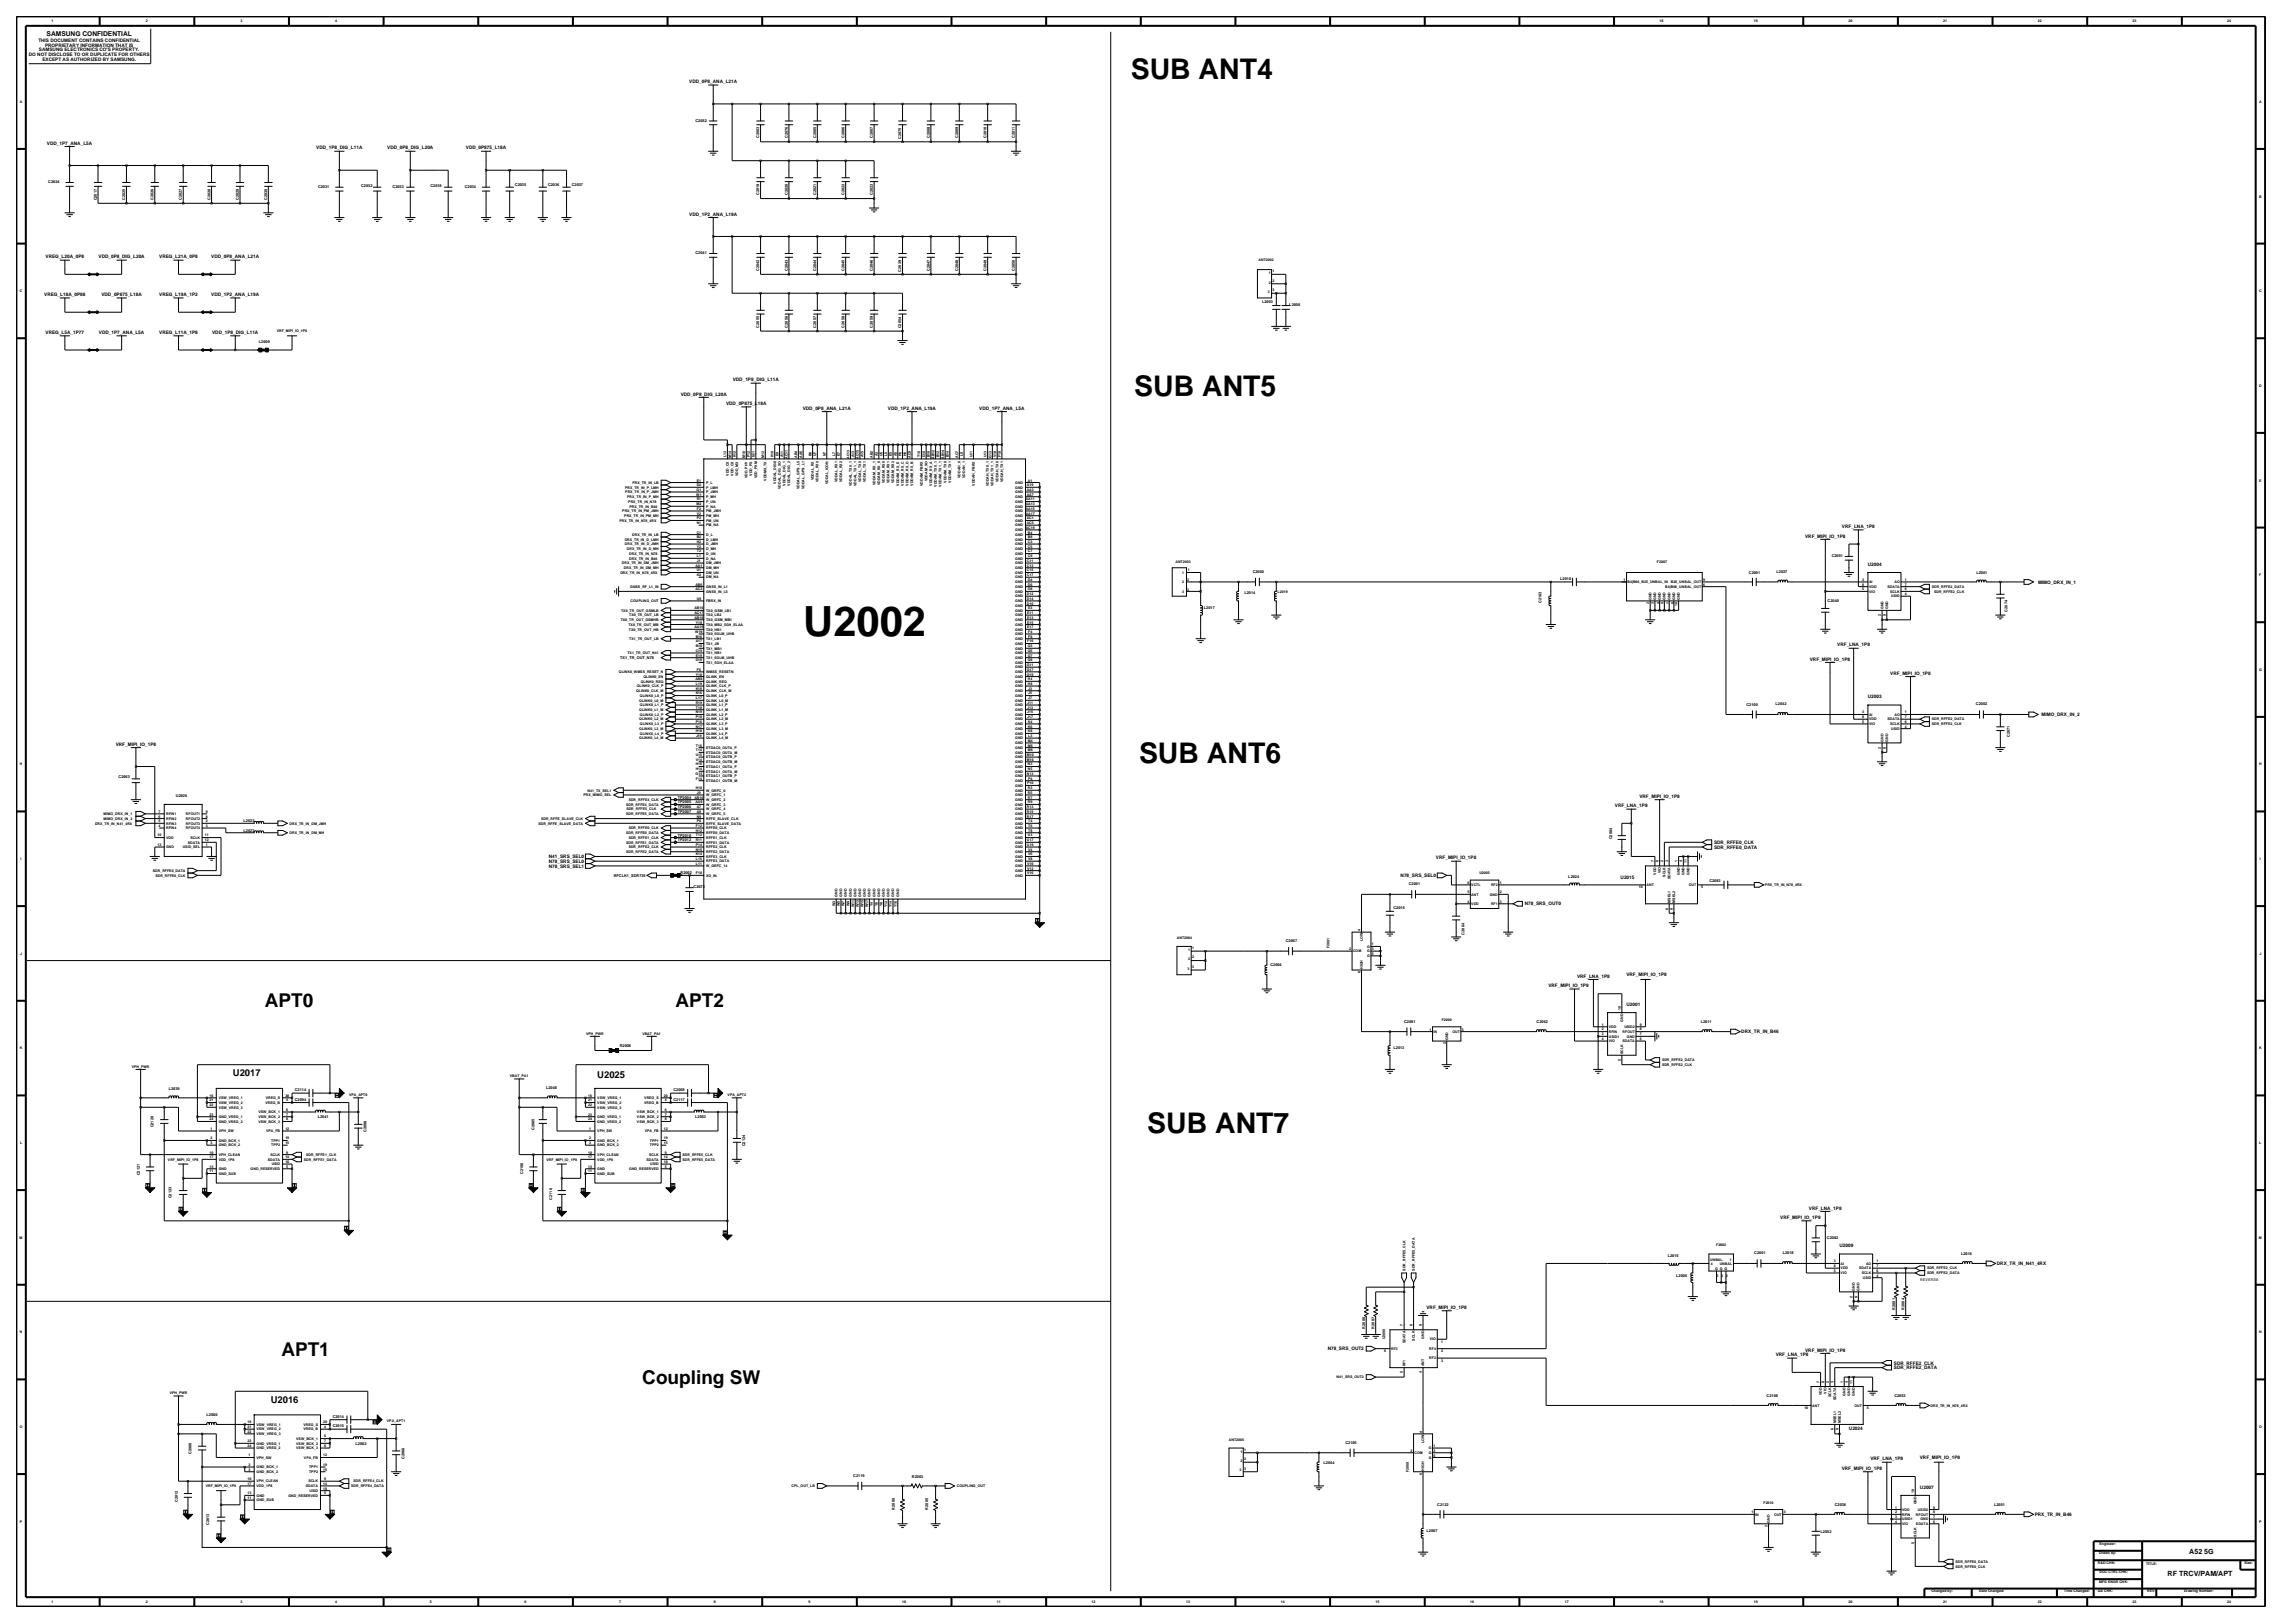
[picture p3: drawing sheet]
<svg xmlns="http://www.w3.org/2000/svg" width="420mm" height="297mm" viewBox="0 0 420 297" stroke-linecap="round" stroke-linejoin="round" font-family="sans-serif">
<defs><g id="words">
<text font-size="7.6" x="147" y="116.4">U2002</text>
<g font-size="5.2">
<text x="206.9" y="14.4">SUB ANT4</text>
<text x="207.6" y="72.4">SUB ANT5</text>
<text x="208.4" y="139.5">SUB ANT6</text>
<text x="210" y="207.3">SUB ANT7</text>
</g>
<g font-size="3.5">
<text x="48.5" y="184.2">APT0</text>
<text x="123.6" y="184.2">APT2</text>
<text x="51.5" y="248.1">APT1</text>
<text x="117.5" y="253.2">Coupling SW</text>
</g>
<g font-size="1.7">
<text x="42.6" y="197">U2017</text>
<text x="109.3" y="197.2">U2025</text>
<text x="49.5" y="256.7">U2016</text>
</g>
<g font-size="1.3">
<text x="400.6" y="284.3">A52 5G</text>
<text x="396.7" y="288.4">RF TRCV/PAM/APT</text>
</g>
<text font-size="1.2" x="8.5" y="6.6">SAMSUNG CONFIDENTIAL</text>
<g font-size=".9">
<text x="5.3" y="10.2">DO NOT DISCLOSE TO OR DUPLICATE FOR OTHERS</text>
<text x="7" y="7.6">THIS DOCUMENT CONTAINS CONFIDENTIAL</text>
<text x="7.1" y="9.4">SAMSUNG ELECTRONICS CO'S PROPERTY.</text>
<text x="7.8" y="11.1">EXCEPT AS AUTHORIZED BY SAMSUNG.</text>
<text x="8.2" y="8.5">PROPRIETARY INFORMATION THAT IS</text>
<text x="126.1" y="15.2">VDD_0P8_ANA_L21A</text>
<text x="8.6" y="26.5">VDD_1P7_ANA_L5A</text>
<text x="57.9" y="27.3">VDD_1P8_DIG_L11A</text>
<text x="70.9" y="27.3">VDD_0P8_DIG_L20A</text>
<text x="85.3" y="27.3">VDD_0P875_L18A</text>
<text x="126.1" y="39.5">VDD_1P2_ANA_L19A</text>
<text x="8.3" y="47.3">VREG_L20A_0P8</text>
<text x="18" y="47.3">VDD_0P8_DIG_L20A</text>
<text x="29.1" y="47.3">VREG_L21A_0P8</text>
<text x="38.7" y="47.3">VDD_0P8_ANA_L21A</text>
<text x="8.1" y="54.2">VREG_L18A_0P88</text>
<text x="18.6" y="54.2">VDD_0P875_L18A</text>
<text x="29.1" y="54.2">VREG_L19A_1P2</text>
<text x="38.7" y="54.2">VDD_1P2_ANA_L19A</text>
<text x="8.3" y="61.1">VREG_L5A_1P77</text>
<text x="18.1" y="61.1">VDD_1P7_ANA_L5A</text>
<text x="29.1" y="61.1">VREG_L11A_1P8</text>
<text x="38.8" y="61.1">VDD_1P8_DIG_L11A</text>
<text x="134.1" y="69.8">VDD_1P8_DIG_L11A</text>
<text x="124.6" y="72.4">VDD_0P8_DIG_L20A</text>
<text x="132.9" y="74.1">VDD_0P875_L18A</text>
<text x="146.9" y="75">VDD_0P8_ANA_L21A</text>
<text x="162.5" y="75">VDD_1P2_ANA_L19A</text>
<text x="179.2" y="75">VDD_1P7_ANA_L5A</text>
<text x="330.3" y="98.4">VRF_MIPI_IO_1P8</text>
<text x="337.1" y="96.6">VRF_LNA_1P8</text>
<text x="341.8" y="103.6">U2004</text>
<text x="373" y="106.8">MIMO_DRX_IN_1</text>
<text x="336.2" y="118.3">VRF_LNA_1P8</text>
<text x="331.2" y="120.9">VRF_MIPI_IO_1P8</text>
<text x="345.9" y="123.5">VRF_MIPI_IO_1P8</text>
<text x="341.8" y="127.8">U2003</text>
<text x="373.6" y="131">MIMO_DRX_IN_2</text>
<text x="21.2" y="136.5">VRF_MIPI_IO_1P8</text>
<text x="295.5" y="147.7">VRF_LNA_1P8</text>
<text x="300" y="146">VRF_MIPI_IO_1P8</text>
<text x="313.7" y="154.4">SDR_RFFE0_CLK</text>
<text x="313.7" y="155.3">SDR_RFFE0_DATA</text>
<text x="100.4" y="157.9">N78_SRS_SEL0</text>
<text x="100.4" y="158.8">N78_SRS_SEL1</text>
<text x="100.4" y="157">N41_SRS_SEL0</text>
<text x="256.3" y="160.5">N78_SRS_SEL0</text>
<text x="262.8" y="157.2">VRF_MIPI_IO_1P8</text>
<text x="296.6" y="160.9">U2015</text>
<text x="279" y="165.7">N78_SRS_OUT0</text>
<text x="288.6" y="178.9">VRF_LNA_1P8</text>
<text x="297.6" y="178.7">VRF_MIPI_IO_1P8</text>
<text x="283.4" y="180.6">VRF_MIPI_IO_1P8</text>
<text x="297.7" y="184.1">U2001</text>
<text x="318.7" y="189.1">DRX_TR_IN_B46</text>
<text x="331" y="221.3">VRF_LNA_1P8</text>
<text x="325.8" y="223.1">VRF_MIPI_IO_1P8</text>
<text x="336.6" y="228.3">U2009</text>
<text x="365.4" y="231.5">DRX_TR_IN_N41_4RX</text>
<text x="261.1" y="239.5">VRF_MIPI_IO_1P8</text>
<text x="243" y="247.1">N78_SRS_OUT2</text>
<text x="325" y="248.2">VRF_LNA_1P8</text>
<text x="330.3" y="247.3">VRF_MIPI_IO_1P8</text>
<text x="346.6" y="249.7">SDR_RFFE2_CLK</text>
<text x="346.6" y="250.6">SDR_RFFE2_DATA</text>
<text x="338.4" y="261.6">U2024</text>
<text x="337" y="269">VRF_MIPI_IO_1P8</text>
<text x="342.3" y="267.2">VRF_LNA_1P8</text>
<text x="351.3" y="267">VRF_MIPI_IO_1P8</text>
<text x="351.4" y="272.4">U2007</text>
<text x="372.4" y="277.4">PRX_TR_IN_B46</text>
</g>
<g font-size=".7">
<text x="9.4" y="4.1">1</text>
<text x="26.7" y="4.1">2</text>
<text x="44" y="4.1">3</text>
<text x="61.4" y="4.1">4</text>
<text x="303.7" y="4.1">18</text>
<text x="321" y="4.1">19</text>
<text x="338.3" y="4.1">20</text>
<text x="355.6" y="4.1">21</text>
<text x="372.9" y="4.1">22</text>
<text x="390.3" y="4.1">23</text>
<text x="407.6" y="4.1">24</text>
<text x="3.6" y="18.8">A</text>
<text x="127.3" y="22.3">C2052</text>
<text x="413.4" y="18.8">A</text>
<text x="139" y="25.3" transform="rotate(-90 139 25.3)">C2003</text>
<text x="144.2" y="25.3" transform="rotate(-90 144.2 25.3)">C2076</text>
<text x="149.4" y="25.3" transform="rotate(-90 149.4 25.3)">C2005</text>
<text x="154.6" y="25.3" transform="rotate(-90 154.6 25.3)">C2006</text>
<text x="159.8" y="25.3" transform="rotate(-90 159.8 25.3)">C2007</text>
<text x="164.9" y="25.4" transform="rotate(-90 164.9 25.4)">C2075</text>
<text x="170.1" y="25.3" transform="rotate(-90 170.1 25.3)">C2008</text>
<text x="175.3" y="25.3" transform="rotate(-90 175.3 25.3)">C2009</text>
<text x="180.5" y="25.3" transform="rotate(-90 180.5 25.3)">C2010</text>
<text x="185.7" y="25.3" transform="rotate(-90 185.7 25.3)">C2011</text>
<text x="8.8" y="33.5">C2024</text>
<text x="58.2" y="34.4">C2031</text>
<text x="66.1" y="34.2">C2032</text>
<text x="71.8" y="34.4">C2033</text>
<text x="78.8" y="34.2">C2018</text>
<text x="85.1" y="34.4">C2034</text>
<text x="94.2" y="34">C2035</text>
<text x="100.3" y="34">C2036</text>
<text x="104.6" y="34">C2037</text>
<text x="139" y="35.7" transform="rotate(-90 139 35.7)">C2019</text>
<text x="144.2" y="35.7" transform="rotate(-90 144.2 35.7)">C2020</text>
<text x="149.4" y="35.7" transform="rotate(-90 149.4 35.7)">C2021</text>
<text x="154.6" y="35.7" transform="rotate(-90 154.6 35.7)">C2022</text>
<text x="159.8" y="35.7" transform="rotate(-90 159.8 35.7)">C2023</text>
<text x="17.7" y="36.7" transform="rotate(-90 17.7 36.7)">C2017</text>
<text x="22.9" y="36.6" transform="rotate(-90 22.9 36.6)">C2025</text>
<text x="28.1" y="36.6" transform="rotate(-90 28.1 36.6)">C2026</text>
<text x="33.3" y="36.6" transform="rotate(-90 33.3 36.6)">C2027</text>
<text x="38.5" y="36.6" transform="rotate(-90 38.5 36.6)">C2028</text>
<text x="43.7" y="36.6" transform="rotate(-90 43.7 36.6)">C2029</text>
<text x="48.9" y="36.6" transform="rotate(-90 48.9 36.6)">C2030</text>
<text x="413.4" y="36.1">B</text>
<text x="127.3" y="46.5">C2041</text>
<text x="230.3" y="47.8">ANT2002</text>
<text x="3.6" y="53.5">C</text>
<text x="139" y="49.5" transform="rotate(-90 139 49.5)">C2042</text>
<text x="144.2" y="49.5" transform="rotate(-90 144.2 49.5)">C2043</text>
<text x="149.4" y="49.5" transform="rotate(-90 149.4 49.5)">C2044</text>
<text x="154.6" y="49.5" transform="rotate(-90 154.6 49.5)">C2045</text>
<text x="159.8" y="49.5" transform="rotate(-90 159.8 49.5)">C2046</text>
<text x="164.9" y="49.7" transform="rotate(-90 164.9 49.7)">C2039</text>
<text x="170.1" y="49.5" transform="rotate(-90 170.1 49.5)">C2047</text>
<text x="175.3" y="49.5" transform="rotate(-90 175.3 49.5)">C2048</text>
<text x="180.5" y="49.5" transform="rotate(-90 180.5 49.5)">C2049</text>
<text x="185.7" y="49.5" transform="rotate(-90 185.7 49.5)">C2050</text>
<text x="232" y="53.6">3</text>
<text x="232.2" y="50.1">1</text>
<text x="232.2" y="51.9">2</text>
<text x="232.9" y="49.8">1</text>
<text x="232.9" y="51.5">2</text>
<text x="232.9" y="53.3">3</text>
<text x="413.4" y="53.5">C</text>
<text x="139" y="59.9" transform="rotate(-90 139 59.9)">C2055</text>
<text x="144.2" y="59.9" transform="rotate(-90 144.2 59.9)">C2056</text>
<text x="149.4" y="59.9" transform="rotate(-90 149.4 59.9)">C2057</text>
<text x="154.6" y="59.9" transform="rotate(-90 154.6 59.9)">C2058</text>
<text x="159.8" y="59.9" transform="rotate(-90 159.8 59.9)">C2059</text>
<text x="231" y="55.4">L2003</text>
<text x="236" y="56">L2008</text>
<text x="47.4" y="62.8">L2009</text>
<text x="50.7" y="60.8">VRF_MIPI_IO_1P8</text>
<text x="164.9" y="60.1" transform="rotate(-90 164.9 60.1)">C2054</text>
<text x="413.4" y="70.8">D</text>
<text x="132.9" y="83.7" transform="rotate(-90 132.9 83.7)">L13</text>
<text x="133.8" y="83.7" transform="rotate(-90 133.8 83.7)">M14</text>
<text x="134.7" y="83.7" transform="rotate(-90 134.7 83.7)">K12</text>
<text x="136.4" y="83.7" transform="rotate(-90 136.4 83.7)">M18</text>
<text x="137.3" y="83.7" transform="rotate(-90 137.3 83.7)">P12</text>
<text x="138.1" y="83.7" transform="rotate(-90 138.1 83.7)">N11</text>
<text x="139.8" y="83.7" transform="rotate(-90 139.8 83.7)">M12</text>
<text x="141.6" y="83.7" transform="rotate(-90 141.6 83.7)">K10</text>
<text x="142.5" y="83.5" transform="rotate(-90 142.5 83.5)">E9</text>
<text x="143.3" y="83.7" transform="rotate(-90 143.3 83.7)">A11</text>
<text x="144.2" y="83.9" transform="rotate(-90 144.2 83.9)">AC11</text>
<text x="145.9" y="83.8" transform="rotate(-90 145.9 83.8)">AB4</text>
<text x="146.8" y="83.8" transform="rotate(-90 146.8 83.8)">AA5</text>
<text x="148.5" y="83.5" transform="rotate(-90 148.5 83.5)">B6</text>
<text x="149.4" y="83.5" transform="rotate(-90 149.4 83.5)">U7</text>
<text x="151.1" y="83.5" transform="rotate(-90 151.1 83.5)">N7</text>
<text x="152.8" y="83.5" transform="rotate(-90 152.8 83.5)">L7</text>
<text x="153.7" y="83.5" transform="rotate(-90 153.7 83.5)">E7</text>
<text x="155.4" y="83.9" transform="rotate(-90 155.4 83.9)">AC13</text>
<text x="156.3" y="83.7" transform="rotate(-90 156.3 83.7)">A13</text>
<text x="157.2" y="83.9" transform="rotate(-90 157.2 83.9)">AC15</text>
<text x="158" y="83.7" transform="rotate(-90 158 83.7)">A15</text>
<text x="159.8" y="83.8" transform="rotate(-90 159.8 83.8)">AB2</text>
<text x="160.6" y="83.5" transform="rotate(-90 160.6 83.5)">A3</text>
<text x="161.5" y="83.5" transform="rotate(-90 161.5 83.5)">U5</text>
<text x="162.4" y="83.5" transform="rotate(-90 162.4 83.5)">L5</text>
<text x="163.2" y="83.5" transform="rotate(-90 163.2 83.5)">E5</text>
<text x="164.1" y="83.5" transform="rotate(-90 164.1 83.5)">A5</text>
<text x="165" y="83.5" transform="rotate(-90 165 83.5)">P6</text>
<text x="165.8" y="83.5" transform="rotate(-90 165.8 83.5)">H6</text>
<text x="166.7" y="83.8" transform="rotate(-90 166.7 83.8)">AC9</text>
<text x="168.4" y="83.7" transform="rotate(-90 168.4 83.7)">T10</text>
<text x="169.3" y="83.7" transform="rotate(-90 169.3 83.7)">D10</text>
<text x="170.2" y="83.7" transform="rotate(-90 170.2 83.7)">B10</text>
<text x="171" y="83.9" transform="rotate(-90 171 83.9)">AB12</text>
<text x="171.9" y="83.7" transform="rotate(-90 171.9 83.7)">B12</text>
<text x="172.8" y="83.9" transform="rotate(-90 172.8 83.9)">AB14</text>
<text x="173.6" y="83.7" transform="rotate(-90 173.6 83.7)">B14</text>
<text x="175.4" y="83.8" transform="rotate(-90 175.4 83.8)">AC7</text>
<text x="176.2" y="83.5" transform="rotate(-90 176.2 83.5)">L9</text>
<text x="178" y="83.7" transform="rotate(-90 178 83.7)">U11</text>
<text x="180.6" y="83.7" transform="rotate(-90 180.6 83.7)">U13</text>
<text x="181.4" y="83.7" transform="rotate(-90 181.4 83.7)">G13</text>
<text x="182.3" y="83.7" transform="rotate(-90 182.3 83.7)">V18</text>
<text x="183.1" y="83.7" transform="rotate(-90 183.1 83.7)">F18</text>
<text x="114.4" y="89.4">PRX_TR_IN_P_LMH</text>
<text x="115.7" y="88.5">PRX_TR_IN_LB</text>
<text x="127.5" y="89.8">G1</text>
<text x="127.5" y="89">D2</text>
<text x="127.5" y="88.1">E1</text>
<text x="129.2" y="89.4">P_LMH</text>
<text x="129.2" y="88.5">P_L</text>
<text x="133.4" y="87" transform="rotate(-90 133.4 87)">VDD_CX</text>
<text x="134.2" y="87" transform="rotate(-90 134.2 87)">VDD_CX</text>
<text x="135.1" y="87.1" transform="rotate(-90 135.1 87.1)">VDD_MX</text>
<text x="136.8" y="87.5" transform="rotate(-90 136.8 87.5)">VDD_PHY</text>
<text x="137.7" y="87" transform="rotate(-90 137.7 87)">VDD_PX</text>
<text x="138.6" y="87.6" transform="rotate(-90 138.6 87.6)">VDD_PXM</text>
<text x="140.3" y="88" transform="rotate(-90 140.3 88)">VDDMX_TX</text>
<text x="142" y="88.5" transform="rotate(-90 142 88.5)">VDDAL_DIG0</text>
<text x="142.9" y="89.5" transform="rotate(-90 142.9 89.5)">VDDAL_DIG_XO</text>
<text x="143.7" y="88.9" transform="rotate(-90 143.7 88.9)">VDDAL_DIG_1</text>
<text x="144.6" y="88.9" transform="rotate(-90 144.6 88.9)">VDDAL_DIG_2</text>
<text x="146.3" y="89.5" transform="rotate(-90 146.3 89.5)">VDDAL_GPS_L5</text>
<text x="147.2" y="89.5" transform="rotate(-90 147.2 89.5)">VDDAL_GPS_L1</text>
<text x="148.9" y="87.9" transform="rotate(-90 148.9 87.9)">VDDAL_RX</text>
<text x="149.8" y="88.3" transform="rotate(-90 149.8 88.3)">VDDAL_RX0</text>
<text x="151.5" y="88.6" transform="rotate(-90 151.5 88.6)">VDDAL_ICON</text>
<text x="153.3" y="88.3" transform="rotate(-90 153.3 88.3)">VDDAL_RX1</text>
<text x="154.1" y="88.3" transform="rotate(-90 154.1 88.3)">VDDAL_RX2</text>
<text x="155.9" y="88.9" transform="rotate(-90 155.9 88.9)">VDDAL_TX0_1</text>
<text x="156.7" y="88.9" transform="rotate(-90 156.7 88.9)">VDDAL_TX1_1</text>
<text x="157.6" y="88.2" transform="rotate(-90 157.6 88.2)">VDDAL_TX0</text>
<text x="158.5" y="88.2" transform="rotate(-90 158.5 88.2)">VDDAL_TX1</text>
<text x="160.2" y="88.8" transform="rotate(-90 160.2 88.8)">VDDAM_RX_1</text>
<text x="161.1" y="88.8" transform="rotate(-90 161.1 88.8)">VDDAM_RX_0</text>
<text x="161.9" y="88.4" transform="rotate(-90 161.9 88.4)">VDDAM_RX0</text>
<text x="162.8" y="88.4" transform="rotate(-90 162.8 88.4)">VDDAM_RX1</text>
<text x="163.7" y="88.4" transform="rotate(-90 163.7 88.4)">VDDAM_RX2</text>
<text x="164.5" y="88.9" transform="rotate(-90 164.5 88.9)">VDDAM_RX_E</text>
<text x="165.4" y="88.9" transform="rotate(-90 165.4 88.9)">VDDAM_RX_C</text>
<text x="166.3" y="88.9" transform="rotate(-90 166.3 88.9)">VDDAM_RX_D</text>
<text x="167.1" y="88.9" transform="rotate(-90 167.1 88.9)">VDDAM_RX_B</text>
<text x="168.9" y="88.9" transform="rotate(-90 168.9 88.9)">VDDAM_FBRX</text>
<text x="169.7" y="88.1" transform="rotate(-90 169.7 88.1)">VDDAM_XO</text>
<text x="170.6" y="88.9" transform="rotate(-90 170.6 88.9)">VDDAM_RX_A</text>
<text x="171.5" y="89.1" transform="rotate(-90 171.5 89.1)">VDDAM_TX0_1</text>
<text x="172.3" y="89.1" transform="rotate(-90 172.3 89.1)">VDDAM_TX1_1</text>
<text x="173.2" y="88.4" transform="rotate(-90 173.2 88.4)">VDDAM_TX0</text>
<text x="174.1" y="88.4" transform="rotate(-90 174.1 88.4)">VDDAM_TX1</text>
<text x="175.8" y="87.4" transform="rotate(-90 175.8 87.4)">VDDAH_0</text>
<text x="176.7" y="87.4" transform="rotate(-90 176.7 87.4)">VDDAH_1</text>
<text x="178.4" y="88.9" transform="rotate(-90 178.4 88.9)">VDDAH_FBRX</text>
<text x="181" y="89" transform="rotate(-90 181 89)">VDDAH_TX0_1</text>
<text x="181.8" y="89" transform="rotate(-90 181.8 89)">VDDAH_TX1_1</text>
<text x="182.7" y="88.3" transform="rotate(-90 182.7 88.3)">VDDAH_TX0</text>
<text x="183.6" y="88.3" transform="rotate(-90 183.6 88.3)">VDDAH_TX1</text>
<text x="185.8" y="88.5">GND</text>
<text x="185.8" y="89.4">GND</text>
<text x="187.9" y="89.8">AA3</text>
<text x="187.9" y="89">A19</text>
<text x="188.1" y="88.1">A1</text>
<text x="413.4" y="88.1">E</text>
<text x="113.4" y="95.5">PRX_TR_IN_N78_4RX</text>
<text x="113.9" y="93.7">PRX_TR_IN_PM_JMH</text>
<text x="114.3" y="94.6">PRX_TR_IN_PM_MH</text>
<text x="114.4" y="90.3">PRX_TR_IN_P_JMH</text>
<text x="114.8" y="91.1">PRX_TR_IN_P_MH</text>
<text x="115" y="92">PRX_TR_IN_N78</text>
<text x="115.2" y="92.9">PRX_TR_IN_B46</text>
<text x="127.4" y="90.7">W1</text>
<text x="127.5" y="92.4">M2</text>
<text x="127.5" y="91.6">R1</text>
<text x="127.5" y="95.9">N1</text>
<text x="127.5" y="94.2">V2</text>
<text x="127.5" y="95">P2</text>
<text x="127.5" y="93.3">F2</text>
<text x="129.2" y="91.1">P_MH</text>
<text x="129.2" y="94.6">PM_MH</text>
<text x="129.2" y="92">P_UN</text>
<text x="129.2" y="95.5">PM_UN</text>
<text x="129.2" y="92.9">P_NA</text>
<text x="129.2" y="93.7">PM_JMH</text>
<text x="129.2" y="90.3">P_JMH</text>
<text x="185.8" y="95.5">GND</text>
<text x="185.8" y="90.3">GND</text>
<text x="185.8" y="91.1">GND</text>
<text x="185.8" y="92">GND</text>
<text x="185.8" y="92.9">GND</text>
<text x="185.8" y="93.7">GND</text>
<text x="185.8" y="94.6">GND</text>
<text x="187.7" y="91.6">AA11</text>
<text x="187.7" y="92.4">AA13</text>
<text x="187.7" y="93.3">AA15</text>
<text x="187.7" y="94.2">AA17</text>
<text x="187.9" y="95.9">AC5</text>
<text x="187.9" y="95">AC1</text>
<text x="187.9" y="90.7">AA7</text>
<text x="114.3" y="98.9">DRX_TR_IN_D_LMH</text>
<text x="114.4" y="99.8">DRX_TR_IN_D_JMH</text>
<text x="114.7" y="100.7">DRX_TR_IN_D_MH</text>
<text x="115.2" y="101.5">DRX_TR_IN_N78</text>
<text x="115.7" y="98.1">DRX_TR_IN_LB</text>
<text x="127.5" y="99.4">H2</text>
<text x="127.5" y="97.6">C1</text>
<text x="127.5" y="98.5">B2</text>
<text x="127.5" y="100.2">Y2</text>
<text x="127.5" y="101.1">T2</text>
<text x="127.5" y="102">L1</text>
<text x="129.2" y="100.7">D_MH</text>
<text x="129.2" y="101.5">D_UN</text>
<text x="129.2" y="96.3">PM_NA</text>
<text x="129.2" y="99.8">D_JMH</text>
<text x="129.2" y="98.1">D_L</text>
<text x="129.2" y="98.9">D_LMH</text>
<text x="185.8" y="100.7">GND</text>
<text x="185.8" y="101.5">GND</text>
<text x="185.8" y="98.9">GND</text>
<text x="185.8" y="99.8">GND</text>
<text x="185.8" y="98.1">GND</text>
<text x="185.8" y="97.2">GND</text>
<text x="185.8" y="96.3">GND</text>
<text x="187.7" y="96.8">AC19</text>
<text x="188.1" y="101.1">C7</text>
<text x="188.1" y="102">C9</text>
<text x="188.1" y="99.4">C3</text>
<text x="188.1" y="100.2">C5</text>
<text x="188.1" y="97.6">B4</text>
<text x="188.1" y="98.5">B8</text>
<text x="335.2" y="101.9">C2051</text>
<text x="113.5" y="105">DRX_TR_IN_N78_4RX</text>
<text x="113.8" y="103.3">DRX_TR_IN_DM_JMH</text>
<text x="114.2" y="104.1">DRX_TR_IN_DM_MH</text>
<text x="115.2" y="102.4">DRX_TR_IN_B46</text>
<text x="115.3" y="107.6">GNSS_RF_L1_IN</text>
<text x="127.3" y="107.2">AB6</text>
<text x="127.3" y="103.7">AA1</text>
<text x="127.5" y="104.6">U1</text>
<text x="127.5" y="105.4">K2</text>
<text x="127.6" y="102.8">J1</text>
<text x="129.2" y="105">DM_UN</text>
<text x="129.2" y="105.9">DM_NA</text>
<text x="129.2" y="102.4">D_NA</text>
<text x="129.2" y="103.3">DM_JMH</text>
<text x="129.2" y="107.6">GNSS_IN_L1</text>
<text x="129.2" y="104.1">DM_MH</text>
<text x="185.8" y="106.7">GND</text>
<text x="185.8" y="107.6">GND</text>
<text x="185.8" y="102.4">GND</text>
<text x="185.8" y="103.3">GND</text>
<text x="185.8" y="104.1">GND</text>
<text x="185.8" y="105">GND</text>
<text x="185.8" y="105.9">GND</text>
<text x="187.9" y="102.8">C11</text>
<text x="187.9" y="103.7">C13</text>
<text x="187.9" y="104.6">C15</text>
<text x="187.9" y="105.4">C17</text>
<text x="188.1" y="106.3">D4</text>
<text x="188.1" y="107.2">D6</text>
<text x="215.1" y="103">ANT2003</text>
<text x="216.3" y="105">1</text>
<text x="216.3" y="106.7">2</text>
<text x="217.3" y="106.3">2</text>
<text x="217.4" y="104.5">1</text>
<text x="229.3" y="104.9">C2060</text>
<text x="285.5" y="106.1">L2010</text>
<text x="297.1" y="106.3">1</text>
<text x="297.8" y="106.7">B4|B66_B25_UNBAL_IN</text>
<text x="303.2" y="103">F2007</text>
<text x="304.7" y="107.6">B4|B66_UNBAL_OUT</text>
<text x="305.8" y="106.7">B25_UNBAL_OUT</text>
<text x="311.7" y="107.2">6</text>
<text x="311.7" y="106.3">9</text>
<text x="320.1" y="105">C2091</text>
<text x="325.1" y="104.8">L2037</text>
<text x="340.8" y="106.3">3</text>
<text x="340.8" y="107.2">8</text>
<text x="342.1" y="106.7">AI</text>
<text x="342.1" y="107.6">VDD</text>
<text x="345.4" y="107.6">SDATA</text>
<text x="346.7" y="106.7">AO</text>
<text x="348.6" y="107.2">7</text>
<text x="348.6" y="106.3">1</text>
<text x="353.5" y="107.6">SDR_RFFE2_DATA</text>
<text x="361.7" y="105.1">L2001</text>
<text x="413.5" y="105.4">F</text>
<text x="113.6" y="113.7">TX0_TR_OUT_GSMHB</text>
<text x="113.7" y="111.9">TX0_TR_OUT_GSMLB</text>
<text x="115.2" y="112.8">TX0_TR_OUT_LB</text>
<text x="115.4" y="110.2">COUPLING_OUT</text>
<text x="127.1" y="112.3">AC17</text>
<text x="127.1" y="111.5">AB16</text>
<text x="127.1" y="113.2">AB18</text>
<text x="127.3" y="108">AC3</text>
<text x="127.5" y="109.8">U9</text>
<text x="129.2" y="110.2">FBRX_IN</text>
<text x="129.2" y="112.8">TX0_LB2</text>
<text x="129.2" y="108.4">GNSS_IN_L5</text>
<text x="129.2" y="113.7">TX0_GSM_MB1</text>
<text x="129.2" y="111.9">TX0_GSM_LB1</text>
<text x="185.8" y="111.9">GND</text>
<text x="185.8" y="108.4">GND</text>
<text x="185.8" y="112.8">GND</text>
<text x="185.8" y="113.7">GND</text>
<text x="185.8" y="109.3">GND</text>
<text x="185.8" y="110.2">GND</text>
<text x="185.8" y="111.1">GND</text>
<text x="187.9" y="108.9">D12</text>
<text x="187.9" y="109.8">D14</text>
<text x="187.9" y="110.6">D16</text>
<text x="188" y="112.3">E11</text>
<text x="188" y="113.2">E13</text>
<text x="188.1" y="108">D8</text>
<text x="188.1" y="111.5">E3</text>
<text x="216.3" y="108.4">3</text>
<text x="217.3" y="108.1">3</text>
<text x="220.3" y="111.5">L2017</text>
<text x="227.7" y="108.7">L2014</text>
<text x="233.8" y="108.4">L2019</text>
<text x="282.1" y="110.3" transform="rotate(-90 282.1 110.3)">C2103</text>
<text x="301.8" y="110.5" transform="rotate(-90 301.8 110.5)">2</text>
<text x="302.2" y="109.8" transform="rotate(-90 302.2 109.8)">GND</text>
<text x="302.7" y="110.5" transform="rotate(-90 302.7 110.5)">3</text>
<text x="303.1" y="109.8" transform="rotate(-90 303.1 109.8)">GND</text>
<text x="303.7" y="110.5" transform="rotate(-90 303.7 110.5)">4</text>
<text x="304" y="109.8" transform="rotate(-90 304 109.8)">GND</text>
<text x="304.4" y="110.5" transform="rotate(-90 304.4 110.5)">5</text>
<text x="304.8" y="109.8" transform="rotate(-90 304.8 109.8)">GND</text>
<text x="305.5" y="110.5" transform="rotate(-90 305.5 110.5)">7</text>
<text x="305.7" y="109.8" transform="rotate(-90 305.7 109.8)">GND</text>
<text x="306.3" y="110.5" transform="rotate(-90 306.3 110.5)">8</text>
<text x="306.6" y="109.8" transform="rotate(-90 306.6 109.8)">GND</text>
<text x="307" y="110.8" transform="rotate(-90 307 110.8)">10</text>
<text x="307.4" y="109.8" transform="rotate(-90 307.4 109.8)">GND</text>
<text x="334.5" y="110.2">C2040</text>
<text x="340.8" y="108">5</text>
<text x="342.1" y="108.4">VIO</text>
<text x="344.2" y="112.7" transform="rotate(-90 344.2 112.7)">2</text>
<text x="344.7" y="111.5" transform="rotate(-90 344.7 111.5)">GND</text>
<text x="345.1" y="112.7" transform="rotate(-90 345.1 112.7)">9</text>
<text x="345.5" y="111.5" transform="rotate(-90 345.5 111.5)">GND</text>
<text x="345.9" y="108.4">SCLK</text>
<text x="346.1" y="109.3">USID</text>
<text x="348.6" y="108.9">4</text>
<text x="348.6" y="108">6</text>
<text x="354" y="108.4">SDR_RFFE2_CLK</text>
<text x="367.4" y="111.9" transform="rotate(-90 367.4 111.9)">C2074</text>
<text x="114.8" y="119.7">TX1_TR_OUT_N41</text>
<text x="115" y="114.5">TX0_TR_OUT_MB</text>
<text x="115.1" y="115.4">TX0_TR_OUT_HB</text>
<text x="115.2" y="117.1">TX1_TR_OUT_LB</text>
<text x="127.1" y="115">AA19</text>
<text x="127.2" y="115.8">W19</text>
<text x="127.3" y="119.3">C19</text>
<text x="127.3" y="116.7">B16</text>
<text x="127.3" y="118.4">B18</text>
<text x="127.3" y="117.6">A17</text>
<text x="127.3" y="114.1">Y18</text>
<text x="129.2" y="114.5">TX0_MB2_5GH_ELAA</text>
<text x="129.2" y="116.2">TX0_5GLM_UHB</text>
<text x="129.2" y="119.7">TX1_HB1</text>
<text x="129.2" y="117.1">TX1_LB1</text>
<text x="129.2" y="118.9">TX1_MB1</text>
<text x="129.2" y="115.4">TX0_HB1</text>
<text x="129.2" y="118">TX1_JB</text>
<text x="185.8" y="118.9">GND</text>
<text x="185.8" y="119.7">GND</text>
<text x="185.8" y="118">GND</text>
<text x="185.8" y="116.2">GND</text>
<text x="185.8" y="117.1">GND</text>
<text x="185.8" y="115.4">GND</text>
<text x="185.8" y="114.5">GND</text>
<text x="188" y="114.1">E15</text>
<text x="188" y="115">E17</text>
<text x="188" y="117.6">F16</text>
<text x="188.1" y="118.4">G3</text>
<text x="188.1" y="119.3">G5</text>
<text x="188.2" y="115.8">F4</text>
<text x="188.2" y="116.7">F8</text>
<text x="113.3" y="123.2">QLINK0_WMSS_RESET_N</text>
<text x="113.5" y="120.6">TX1_TR_OUT_N78</text>
<text x="116.5" y="125.8">QLINK0_CLK_P</text>
<text x="117.3" y="124.9">QLINK0_REQ</text>
<text x="117.8" y="124">QLINK0_EN</text>
<text x="127.3" y="124.5">AB8</text>
<text x="127.3" y="121">D18</text>
<text x="127.3" y="123.6">Y10</text>
<text x="127.3" y="120.1">E19</text>
<text x="127.4" y="125.3">L19</text>
<text x="127.5" y="122.8">F6</text>
<text x="129.2" y="124">QLINK_EN</text>
<text x="129.2" y="125.8">QLINK_CLK_P</text>
<text x="129.2" y="123.2">WMSS_RESETN</text>
<text x="129.2" y="120.6">TX1_5GLM_UHB</text>
<text x="129.2" y="121.4">TX1_5GH_ELAA</text>
<text x="129.2" y="124.9">QLINK_REQ</text>
<text x="185.8" y="125.8">GND</text>
<text x="185.8" y="121.4">GND</text>
<text x="185.8" y="124.9">GND</text>
<text x="185.8" y="122.3">GND</text>
<text x="185.8" y="123.2">GND</text>
<text x="185.8" y="124">GND</text>
<text x="185.8" y="120.6">GND</text>
<text x="187.9" y="122.8">G17</text>
<text x="187.9" y="123.6">G19</text>
<text x="187.9" y="121.9">G11</text>
<text x="188.1" y="120.1">G7</text>
<text x="188.1" y="121">G9</text>
<text x="188.1" y="125.3">H8</text>
<text x="188.1" y="124.5">H4</text>
<text x="413.4" y="122.8">G</text>
<text x="116.4" y="126.6">QLINK0_CLK_M</text>
<text x="117" y="130.1">QLINK0_L1_M</text>
<text x="117" y="128.4">QLINK0_L0_M</text>
<text x="117" y="131.8">QLINK0_L2_M</text>
<text x="117.1" y="129.2">QLINK0_L1_P</text>
<text x="117.1" y="127.5">QLINK0_L0_P</text>
<text x="117.1" y="131">QLINK0_L2_P</text>
<text x="127.3" y="128.8">R19</text>
<text x="127.3" y="130.5">N19</text>
<text x="127.3" y="127.1">K16</text>
<text x="127.3" y="126.2">K18</text>
<text x="127.3" y="131.4">P18</text>
<text x="127.4" y="129.7">T18</text>
<text x="127.4" y="127.9">L17</text>
<text x="129.2" y="130.1">QLINK_L1_M</text>
<text x="129.2" y="129.2">QLINK_L1_P</text>
<text x="129.2" y="131.8">QLINK_L2_M</text>
<text x="129.2" y="131">QLINK_L2_P</text>
<text x="129.2" y="128.4">QLINK_L0_M</text>
<text x="129.2" y="126.6">QLINK_CLK_M</text>
<text x="129.2" y="127.5">QLINK_L0_P</text>
<text x="185.8" y="126.6">GND</text>
<text x="185.8" y="127.5">GND</text>
<text x="185.8" y="128.4">GND</text>
<text x="185.8" y="129.2">GND</text>
<text x="185.8" y="130.1">GND</text>
<text x="185.8" y="131">GND</text>
<text x="185.8" y="131.8">GND</text>
<text x="188" y="128.8">J11</text>
<text x="188" y="129.7">J13</text>
<text x="188" y="130.5">J15</text>
<text x="188" y="131.4">J17</text>
<text x="188.2" y="127.1">J5</text>
<text x="188.2" y="127.9">J7</text>
<text x="188.2" y="126.2">J3</text>
<text x="319.6" y="129.2">C2100</text>
<text x="324.9" y="129.1">L2042</text>
<text x="340.8" y="131.4">8</text>
<text x="340.8" y="130.5">3</text>
<text x="342.1" y="131.8">VDD</text>
<text x="342.1" y="131">AI</text>
<text x="345.4" y="131.8">SDATA</text>
<text x="346.7" y="131">AO</text>
<text x="348.6" y="131.4">7</text>
<text x="348.6" y="130.5">1</text>
<text x="353.5" y="131.8">SDR_RFFE2_DATA</text>
<text x="361.6" y="129.1">C2002</text>
<text x="117" y="133.6">QLINK0_L3_M</text>
<text x="117" y="135.3">QLINK0_L4_M</text>
<text x="117.1" y="132.7">QLINK0_L3_P</text>
<text x="117.1" y="134.4">QLINK0_L4_P</text>
<text x="127.3" y="133.1">N17</text>
<text x="127.3" y="134">H18</text>
<text x="127.3" y="132.3">P16</text>
<text x="127.4" y="137.5">T14</text>
<text x="127.4" y="136.6">T16</text>
<text x="127.4" y="134.9">J19</text>
<text x="129.2" y="137">ETDAC0_OUTA_P</text>
<text x="129.2" y="137.9">ETDAC0_OUTA_M</text>
<text x="129.2" y="132.7">QLINK_L3_P</text>
<text x="129.2" y="133.6">QLINK_L3_M</text>
<text x="129.2" y="135.3">QLINK_L4_M</text>
<text x="129.2" y="134.4">QLINK_L4_P</text>
<text x="185.8" y="136.2">GND</text>
<text x="185.8" y="137">GND</text>
<text x="185.8" y="137.9">GND</text>
<text x="185.8" y="135.3">GND</text>
<text x="185.8" y="132.7">GND</text>
<text x="185.8" y="133.6">GND</text>
<text x="185.8" y="134.4">GND</text>
<text x="188.1" y="135.7">M4</text>
<text x="188.1" y="136.6">M6</text>
<text x="188.1" y="137.5">M8</text>
<text x="188.1" y="132.3">K4</text>
<text x="188.1" y="133.1">K6</text>
<text x="188.1" y="134">K8</text>
<text x="188.2" y="134.9">L3</text>
<text x="340.8" y="132.3">5</text>
<text x="342.1" y="132.7">VIO</text>
<text x="344.2" y="137" transform="rotate(-90 344.2 137)">2</text>
<text x="344.7" y="135.7" transform="rotate(-90 344.7 135.7)">GND</text>
<text x="345.1" y="137" transform="rotate(-90 345.1 137)">9</text>
<text x="345.5" y="135.7" transform="rotate(-90 345.5 135.7)">GND</text>
<text x="345.9" y="132.7">SCLK</text>
<text x="346.1" y="133.6">USID</text>
<text x="348.6" y="132.3">6</text>
<text x="348.6" y="133.1">4</text>
<text x="353.5" y="132.7">SDR_RFFE2_CLK</text>
<text x="367.8" y="134.8" transform="rotate(-90 367.8 134.8)">C2071</text>
<text x="3.6" y="140.1">H</text>
<text x="21.7" y="142.3">C2063</text>
<text x="127.3" y="141.8">G15</text>
<text x="127.3" y="138.3">U15</text>
<text x="127.3" y="140.9">H14</text>
<text x="127.3" y="140.1">H16</text>
<text x="127.3" y="139.2">V14</text>
<text x="127.4" y="142.7">F14</text>
<text x="129.2" y="139.6">ETDAC0_OUTB_M</text>
<text x="129.2" y="138.8">ETDAC0_OUTB_P</text>
<text x="129.2" y="141.4">ETDAC1_OUTA_M</text>
<text x="129.2" y="140.5">ETDAC1_OUTA_P</text>
<text x="129.2" y="142.2">ETDAC1_OUTB_P</text>
<text x="129.2" y="143.1">ETDAC1_OUTB_M</text>
<text x="185.8" y="143.1">GND</text>
<text x="185.8" y="144">GND</text>
<text x="185.8" y="142.2">GND</text>
<text x="185.8" y="140.5">GND</text>
<text x="185.8" y="141.4">GND</text>
<text x="185.8" y="139.6">GND</text>
<text x="185.8" y="138.8">GND</text>
<text x="187.9" y="139.2">M16</text>
<text x="187.9" y="138.3">M10</text>
<text x="187.9" y="141.8">N13</text>
<text x="188" y="143.5">P10</text>
<text x="188.1" y="140.1">N3</text>
<text x="188.1" y="140.9">N5</text>
<text x="188.1" y="142.7">P4</text>
<text x="413.4" y="140.1">H</text>
<text x="19" y="149.2">MIMO_DRX_IN_1</text>
<text x="29" y="149.6">6</text>
<text x="29" y="148.7">7</text>
<text x="30.4" y="149.2">RFIN1</text>
<text x="32.2" y="145.8">U2026</text>
<text x="34" y="149.2">RFOUT1</text>
<text x="37.7" y="149.6">8</text>
<text x="37.7" y="148.7">9</text>
<text x="106.8" y="145.7">PRX_MIMO_SEL</text>
<text x="107.5" y="144.8">N41_TX_SEL1</text>
<text x="114.6" y="147.4">SDR_RFFE4_DATA</text>
<text x="114.6" y="149.2">SDR_RFFE5_DATA</text>
<text x="114.6" y="148.3">SDR_RFFE5_CLK</text>
<text x="115.1" y="146.6">SDR_RFFE4_CLK</text>
<text x="124" y="148.7">TP2007</text>
<text x="124" y="147.9">TP2006</text>
<text x="124" y="147">TP2005</text>
<text x="124" y="146.1">TP2004</text>
<text x="127.1" y="146.1">AB10</text>
<text x="127.3" y="147">AA9</text>
<text x="127.3" y="144.4">H10</text>
<text x="127.5" y="149.6">N9</text>
<text x="127.5" y="147.9">A7</text>
<text x="127.5" y="148.7">A9</text>
<text x="127.6" y="145.3">J9</text>
<text x="129.2" y="145.7">W_GRFC_1</text>
<text x="129.2" y="144.8">W_GRFC_0</text>
<text x="129.2" y="147.4">W_GRFC_3</text>
<text x="129.2" y="146.6">W_GRFC_2</text>
<text x="129.2" y="148.3">W_GRFC_4</text>
<text x="129.2" y="149.2">W_GRFC_5</text>
<text x="185.8" y="144.8">GND</text>
<text x="185.8" y="145.7">GND</text>
<text x="185.8" y="146.6">GND</text>
<text x="185.8" y="147.4">GND</text>
<text x="185.8" y="148.3">GND</text>
<text x="185.8" y="149.2">GND</text>
<text x="187.9" y="147.9">R13</text>
<text x="187.9" y="148.7">R15</text>
<text x="187.9" y="149.6">R17</text>
<text x="188.1" y="144.4">R3</text>
<text x="188.1" y="145.3">R5</text>
<text x="188.1" y="146.1">R7</text>
<text x="188.1" y="147">R9</text>
<text x="17.4" y="150.9">DRX_TR_IN_N41_4RX</text>
<text x="19" y="150">MIMO_DRX_IN_2</text>
<text x="28.8" y="153.1">10</text>
<text x="28.8" y="154.8">13</text>
<text x="29" y="151.3">4</text>
<text x="29" y="150.5">5</text>
<text x="30.4" y="155.2">GND</text>
<text x="30.4" y="151.8">RFIN4</text>
<text x="30.4" y="150.9">RFIN3</text>
<text x="30.4" y="150">RFIN2</text>
<text x="30.4" y="153.5">VDD</text>
<text x="33.4" y="155.2">USID_SEL</text>
<text x="34" y="150.9">RFOUT3</text>
<text x="34" y="151.8">RFOUT4</text>
<text x="34" y="150">RFOUT2</text>
<text x="34.4" y="154.4">SDATA</text>
<text x="34.9" y="153.5">SCLK</text>
<text x="37.5" y="153.1">11</text>
<text x="37.5" y="153.9">12</text>
<text x="37.7" y="150.5">2</text>
<text x="37.7" y="151.3">3</text>
<text x="37.7" y="154.8">1</text>
<text x="44.6" y="152.2">L2023</text>
<text x="44.6" y="150.4">L2022</text>
<text x="53" y="150.9">DRX_TR_IN_DM_JMH</text>
<text x="53" y="152.6">DRX_TR_IN_DM_MH</text>
<text x="98.6" y="150.9">SDR_RFFE_SLAVE_DATA</text>
<text x="99" y="150">SDR_RFFE_SLAVE_CLK</text>
<text x="114.6" y="154.4">SDR_RFFE1_DATA</text>
<text x="114.6" y="152.6">SDR_RFFE0_DATA</text>
<text x="115.1" y="153.5">SDR_RFFE1_CLK</text>
<text x="115.1" y="155.2">SDR_RFFE2_CLK</text>
<text x="115.1" y="151.8">SDR_RFFE0_CLK</text>
<text x="124" y="153.9">TP2012</text>
<text x="124" y="153.1">TP2010</text>
<text x="127.3" y="153.9">R11</text>
<text x="127.3" y="155.7">N15</text>
<text x="127.3" y="152.2">H12</text>
<text x="127.3" y="154.8">P14</text>
<text x="127.4" y="153.1">T12</text>
<text x="127.4" y="151.3">F12</text>
<text x="127.5" y="150.5">P8</text>
<text x="129.2" y="153.5">RFFE1_CLK</text>
<text x="129.2" y="150.9">RFFE_SLAVE_DATA</text>
<text x="129.2" y="154.4">RFFE1_DATA</text>
<text x="129.2" y="150">RFFE_SLAVE_CLK</text>
<text x="129.2" y="155.2">RFFE2_CLK</text>
<text x="129.2" y="152.6">RFFE0_DATA</text>
<text x="129.2" y="151.8">RFFE0_CLK</text>
<text x="185.8" y="154.4">GND</text>
<text x="185.8" y="155.2">GND</text>
<text x="185.8" y="153.5">GND</text>
<text x="185.8" y="150.9">GND</text>
<text x="185.8" y="151.8">GND</text>
<text x="185.8" y="152.6">GND</text>
<text x="185.8" y="150">GND</text>
<text x="187.9" y="153.9">U17</text>
<text x="187.9" y="154.8">U19</text>
<text x="188.1" y="153.1">U3</text>
<text x="188.1" y="155.7">V4</text>
<text x="188.2" y="150.5">T4</text>
<text x="188.2" y="151.3">T6</text>
<text x="188.2" y="152.2">T8</text>
<text x="295.1" y="153.6" transform="rotate(-90 295.1 153.6)">C2084</text>
<text x="3.8" y="157.4">I</text>
<text x="28" y="159.5">SDR_RFFE0_DATA</text>
<text x="28.4" y="160.4">SDR_RFFE0_CLK</text>
<text x="112.3" y="160.4">RFCLK1_SDR735</text>
<text x="114.6" y="156.1">SDR_RFFE2_DATA</text>
<text x="124.6" y="160">R2002</text>
<text x="127.3" y="156.5">K14</text>
<text x="127.4" y="158.3">L11</text>
<text x="127.4" y="157.4">L15</text>
<text x="127.4" y="160">F10</text>
<text x="129.2" y="156.1">RFFE2_DATA</text>
<text x="129.2" y="157.8">RFFE3_DATA</text>
<text x="129.2" y="158.7">W_GRFC_14</text>
<text x="129.2" y="157">RFFE3_CLK</text>
<text x="129.2" y="160.4">XO_IN</text>
<text x="185.8" y="157.8">GND</text>
<text x="185.8" y="159.5">GND</text>
<text x="185.8" y="160.4">GND</text>
<text x="185.8" y="156.1">GND</text>
<text x="185.8" y="157">GND</text>
<text x="185.8" y="158.7">GND</text>
<text x="188" y="159.1">V12</text>
<text x="188" y="160">V16</text>
<text x="188" y="158.3">V10</text>
<text x="188.1" y="156.5">V6</text>
<text x="188.1" y="157.4">V8</text>
<text x="257.8" y="161.9">C2001</text>
<text x="268.6" y="161.7">6</text>
<text x="270.7" y="160">U2005</text>
<text x="274.5" y="161.7">1</text>
<text x="287" y="160.6">L2024</text>
<text x="302.7" y="157.8" transform="rotate(-90 302.7 157.8)">7</text>
<text x="303.1" y="160" transform="rotate(-90 303.1 160)">VDD</text>
<text x="303.5" y="157.8" transform="rotate(-90 303.5 157.8)">8</text>
<text x="304" y="159.8" transform="rotate(-90 304 159.8)">VIO</text>
<text x="304.4" y="157.8" transform="rotate(-90 304.4 157.8)">2</text>
<text x="304.8" y="160.4" transform="rotate(-90 304.8 160.4)">SCLK</text>
<text x="305.3" y="157.8" transform="rotate(-90 305.3 157.8)">3</text>
<text x="305.7" y="160.9" transform="rotate(-90 305.7 160.9)">SDATA</text>
<text x="307" y="157.8" transform="rotate(-90 307 157.8)">1</text>
<text x="307.4" y="160.1" transform="rotate(-90 307.4 160.1)">GND</text>
<text x="307.9" y="157.8" transform="rotate(-90 307.9 157.8)">4</text>
<text x="308.3" y="160.1" transform="rotate(-90 308.3 160.1)">GND</text>
<text x="308.7" y="157.9" transform="rotate(-90 308.7 157.9)">11</text>
<text x="309.2" y="160.1" transform="rotate(-90 309.2 160.1)">GND</text>
<text x="312.8" y="161.5">C2083</text>
<text x="413.6" y="157.4">I</text>
<text x="126.9" y="162.6">C2073</text>
<text x="152.8" y="165.9" transform="rotate(-90 152.8 165.9)">W3</text>
<text x="153.3" y="164.1" transform="rotate(-90 153.3 164.1)">GND</text>
<text x="153.7" y="165.9" transform="rotate(-90 153.7 165.9)">W5</text>
<text x="154.1" y="164.1" transform="rotate(-90 154.1 164.1)">GND</text>
<text x="154.6" y="165.9" transform="rotate(-90 154.6 165.9)">W7</text>
<text x="155" y="164.1" transform="rotate(-90 155 164.1)">GND</text>
<text x="155.4" y="165.9" transform="rotate(-90 155.4 165.9)">W9</text>
<text x="155.9" y="164.1" transform="rotate(-90 155.9 164.1)">GND</text>
<text x="156.3" y="166.1" transform="rotate(-90 156.3 166.1)">W11</text>
<text x="156.7" y="164.1" transform="rotate(-90 156.7 164.1)">GND</text>
<text x="157.2" y="166.1" transform="rotate(-90 157.2 166.1)">W13</text>
<text x="157.6" y="164.1" transform="rotate(-90 157.6 164.1)">GND</text>
<text x="158" y="166.1" transform="rotate(-90 158 166.1)">W15</text>
<text x="158.5" y="164.1" transform="rotate(-90 158.5 164.1)">GND</text>
<text x="158.9" y="166.1" transform="rotate(-90 158.9 166.1)">W17</text>
<text x="159.3" y="164.1" transform="rotate(-90 159.3 164.1)">GND</text>
<text x="159.8" y="165.8" transform="rotate(-90 159.8 165.8)">Y4</text>
<text x="160.2" y="164.1" transform="rotate(-90 160.2 164.1)">GND</text>
<text x="160.6" y="165.8" transform="rotate(-90 160.6 165.8)">Y6</text>
<text x="161.1" y="164.1" transform="rotate(-90 161.1 164.1)">GND</text>
<text x="161.5" y="165.8" transform="rotate(-90 161.5 165.8)">Y8</text>
<text x="161.9" y="164.1" transform="rotate(-90 161.9 164.1)">GND</text>
<text x="162.4" y="166" transform="rotate(-90 162.4 166)">Y12</text>
<text x="162.8" y="164.1" transform="rotate(-90 162.8 164.1)">GND</text>
<text x="163.2" y="166" transform="rotate(-90 163.2 166)">Y14</text>
<text x="163.7" y="164.1" transform="rotate(-90 163.7 164.1)">GND</text>
<text x="164.1" y="166" transform="rotate(-90 164.1 166)">Y16</text>
<text x="164.5" y="164.1" transform="rotate(-90 164.5 164.1)">GND</text>
<text x="255" y="166.3">C2016</text>
<text x="268.6" y="165.2">4</text>
<text x="268.6" y="163.5">5</text>
<text x="269.3" y="165.6">VDD</text>
<text x="269.3" y="163.9">ANT</text>
<text x="269.3" y="162.2">VCTL</text>
<text x="272.7" y="163.9">GND</text>
<text x="272.9" y="165.6">RF1</text>
<text x="272.9" y="162.2">RF2</text>
<text x="274.5" y="163.5">2</text>
<text x="274.5" y="165.2">3</text>
<text x="299.9" y="162.6">10</text>
<text x="301.3" y="162.2">ANT</text>
<text x="305.3" y="166.4" transform="rotate(-90 305.3 166.4)">6</text>
<text x="305.7" y="165.2" transform="rotate(-90 305.7 165.2)">MSEL1</text>
<text x="306.1" y="166.4" transform="rotate(-90 306.1 166.4)">9</text>
<text x="306.6" y="165.2" transform="rotate(-90 306.6 165.2)">MSEL2</text>
<text x="309.1" y="162.2">OUT</text>
<text x="311.3" y="162.6">5</text>
<text x="323" y="162.2">PRX_TR_IN_N78_4RX</text>
<text x="215.4" y="171.9">ANT2004</text>
<text x="217.5" y="174">1</text>
<text x="218.2" y="173.6">1</text>
<text x="235.3" y="172.3">C2067</text>
<text x="243.3" y="173.5" transform="rotate(-90 243.3 173.5)">F2001</text>
<text x="246.9" y="173.9">2</text>
<text x="249" y="170.4" transform="rotate(-90 249 170.4)">4</text>
<text x="249.4" y="172.3" transform="rotate(-90 249.4 172.3)">LOW</text>
<text x="250.2" y="173.4">G</text>
<text x="251.1" y="173">1</text>
<text x="251.1" y="173.9">3</text>
<text x="268" y="171" transform="rotate(-90 268 171)">C2064</text>
<text x="3.7" y="174.7">J</text>
<text x="217.3" y="177.5">3</text>
<text x="217.5" y="175.7">2</text>
<text x="218.2" y="175.4">2</text>
<text x="218.2" y="177.1">3</text>
<text x="232.5" y="176.7">C2004</text>
<text x="247.6" y="174.3">COM</text>
<text x="249" y="178" transform="rotate(-90 249 178)">6</text>
<text x="249.4" y="177.3" transform="rotate(-90 249.4 177.3)">HIGH</text>
<text x="250.2" y="174.3">G</text>
<text x="250.2" y="175.1">G</text>
<text x="251.1" y="174.7">5</text>
<text x="413.5" y="174.7">J</text>
<text x="296.6" y="184.8" transform="rotate(-90 296.6 184.8)">10</text>
<text x="107.3" y="189.3">VPH_PWR</text>
<text x="113.4" y="191.6">R2008</text>
<text x="117.6" y="189.3">VBAT_PA1</text>
<text x="257" y="187.3">C2081</text>
<text x="261.6" y="188.6">1</text>
<text x="262.3" y="189">IN</text>
<text x="263.8" y="186.9">F2000</text>
<text x="264.6" y="191" transform="rotate(-90 264.6 191)">2</text>
<text x="265" y="190.3" transform="rotate(-90 265 190.3)">GND</text>
<text x="265.8" y="189">OUT</text>
<text x="267.5" y="188.6">3</text>
<text x="281.2" y="187.3">C2062</text>
<text x="293.2" y="187.7">1</text>
<text x="293.2" y="188.6">2</text>
<text x="293.2" y="189.4">3</text>
<text x="293.2" y="190.3">4</text>
<text x="294.4" y="188.1">VDD</text>
<text x="294.4" y="189">RFIN</text>
<text x="294.4" y="189.9">USID1</text>
<text x="294.4" y="190.7">VIO</text>
<text x="296.9" y="190.7">SDATA</text>
<text x="296.9" y="189">RFOUT</text>
<text x="297" y="187" transform="rotate(-90 297 187)">GND</text>
<text x="297.3" y="188.1">USID2</text>
<text x="297.7" y="189.9">GND</text>
<text x="300.1" y="190.3">6</text>
<text x="300.1" y="189.4">7</text>
<text x="300.1" y="188.6">8</text>
<text x="300.1" y="187.7">9</text>
<text x="311.2" y="187.3">L2011</text>
<text x="3.6" y="192">K</text>
<text x="24.1" y="195.4">VPH_PWR</text>
<text x="93.3" y="197">VBAT_PA1</text>
<text x="255" y="192">L2013</text>
<text x="296.6" y="194.1" transform="rotate(-90 296.6 194.1)">5</text>
<text x="297" y="192.9" transform="rotate(-90 297 192.9)">SCLK</text>
<text x="304.2" y="194.2">SDR_RFFE2_DATA</text>
<text x="304.2" y="195.1">SDR_RFFE2_CLK</text>
<text x="413.4" y="192">K</text>
<text x="30.9" y="199.4">L2039</text>
<text x="38.4" y="201.5">21</text>
<text x="38.4" y="202.4">22</text>
<text x="38.4" y="200.7">16</text>
<text x="40" y="202">VSW_VREG_2</text>
<text x="40" y="202.9">VSW_VREG_3</text>
<text x="40" y="201.1">VSW_VREG_1</text>
<text x="47.3" y="203.7">VSW_BCK_1</text>
<text x="48.6" y="202">VREG_B</text>
<text x="48.6" y="201.1">VREG_S</text>
<text x="52.2" y="200.7">20</text>
<text x="52.4" y="201.5">4</text>
<text x="52.4" y="203.3">6</text>
<text x="54" y="199.7">C2114</text>
<text x="54" y="201.4">C2094</text>
<text x="63.9" y="200.5">VPA_APT0</text>
<text x="99.9" y="199.3">L2048</text>
<text x="107.6" y="201.5">21</text>
<text x="107.6" y="202.4">22</text>
<text x="107.6" y="200.7">16</text>
<text x="109.3" y="202">VSW_VREG_2</text>
<text x="109.3" y="202.9">VSW_VREG_3</text>
<text x="109.3" y="201.1">VSW_VREG_1</text>
<text x="116.6" y="203.7">VSW_BCK_1</text>
<text x="117.9" y="202">VREG_B</text>
<text x="117.9" y="201.1">VREG_S</text>
<text x="121.5" y="200.7">20</text>
<text x="121.7" y="201.5">4</text>
<text x="121.7" y="203.3">6</text>
<text x="123.2" y="201.4">C2117</text>
<text x="123.2" y="199.7">C2068</text>
<text x="133.2" y="200.5">VPA_APT2</text>
<text x="3.7" y="209.3">L</text>
<text x="28.1" y="206.3" transform="rotate(-90 28.1 206.3)">C2120</text>
<text x="38.4" y="204.2">23</text>
<text x="38.4" y="205">24</text>
<text x="38.5" y="208.5">2</text>
<text x="38.5" y="209.3">3</text>
<text x="38.5" y="206.8">1</text>
<text x="40" y="208.9">GND_BCK_1</text>
<text x="40" y="204.6">GND_VREG_1</text>
<text x="40" y="205.4">GND_VREG_2</text>
<text x="40" y="209.8">GND_BCK_2</text>
<text x="40" y="207.2">VPH_SW</text>
<text x="47.3" y="204.6">VSW_BCK_2</text>
<text x="47.3" y="205.4">VSW_BCK_3</text>
<text x="48.7" y="207.2">VPA_FB</text>
<text x="49.6" y="208.9">TPP1</text>
<text x="49.6" y="209.8">TPP2</text>
<text x="52.2" y="208.5">19</text>
<text x="52.2" y="206.8">12</text>
<text x="52.2" y="209.3">15</text>
<text x="52.4" y="204.2">7</text>
<text x="52.4" y="205">8</text>
<text x="58.1" y="204.6">L2041</text>
<text x="67.1" y="207.2" transform="rotate(-90 67.1 207.2)">C2098</text>
<text x="97.8" y="206.7" transform="rotate(-90 97.8 206.7)">C2065</text>
<text x="107.6" y="204.2">23</text>
<text x="107.6" y="205">24</text>
<text x="107.8" y="209.3">3</text>
<text x="107.8" y="208.5">2</text>
<text x="107.8" y="206.8">1</text>
<text x="109.3" y="204.6">GND_VREG_1</text>
<text x="109.3" y="205.4">GND_VREG_2</text>
<text x="109.3" y="209.8">GND_BCK_2</text>
<text x="109.3" y="208.9">GND_BCK_1</text>
<text x="109.3" y="207.2">VPH_SW</text>
<text x="116.6" y="204.6">VSW_BCK_2</text>
<text x="116.6" y="205.4">VSW_BCK_3</text>
<text x="118" y="207.2">VPA_FB</text>
<text x="118.9" y="209.8">TPP2</text>
<text x="118.9" y="208.9">TPP1</text>
<text x="121.5" y="209.3">15</text>
<text x="121.5" y="208.5">19</text>
<text x="121.5" y="206.8">12</text>
<text x="121.7" y="204.2">7</text>
<text x="121.7" y="205">8</text>
<text x="127.2" y="204.6">L2053</text>
<text x="136.4" y="209.8" transform="rotate(-90 136.4 209.8)">C2124</text>
<text x="413.5" y="209.3">L</text>
<text x="25.6" y="215.1" transform="rotate(-90 25.6 215.1)">C2121</text>
<text x="30.7" y="212.4">VRF_MIPI_IO_1P8</text>
<text x="38.4" y="214.5">11</text>
<text x="38.4" y="213.7">13</text>
<text x="38.4" y="212">17</text>
<text x="38.4" y="211.1">10</text>
<text x="40" y="215">GND_SUB</text>
<text x="40" y="214.1">GND</text>
<text x="40" y="212.4">VDD_1P8</text>
<text x="40" y="211.5">VPH_CLEAN</text>
<text x="45.9" y="214.1">GND_RESERVED</text>
<text x="49" y="212.4">SDATA</text>
<text x="49.5" y="211.5">SCLK</text>
<text x="49.7" y="213.2">USID</text>
<text x="52.2" y="212">14</text>
<text x="52.2" y="212.8">18</text>
<text x="52.4" y="213.7">5</text>
<text x="52.4" y="211.1">9</text>
<text x="55.6" y="212.4">SDR_RFFE1_DATA</text>
<text x="56" y="211.5">SDR_RFFE1_CLK</text>
<text x="95.7" y="214.9" transform="rotate(-90 95.7 214.9)">C2106</text>
<text x="100" y="212.4">VRF_MIPI_IO_1P8</text>
<text x="107.6" y="212">17</text>
<text x="107.6" y="211.1">10</text>
<text x="107.6" y="214.5">11</text>
<text x="107.6" y="213.7">13</text>
<text x="109.3" y="214.1">GND</text>
<text x="109.3" y="212.4">VDD_1P8</text>
<text x="109.3" y="211.5">VPH_CLEAN</text>
<text x="109.3" y="215">GND_SUB</text>
<text x="115.2" y="214.1">GND_RESERVED</text>
<text x="118.3" y="212.4">SDATA</text>
<text x="118.8" y="211.5">SCLK</text>
<text x="119" y="213.2">USID</text>
<text x="121.5" y="212">14</text>
<text x="121.5" y="212.8">18</text>
<text x="121.7" y="211.1">9</text>
<text x="121.7" y="213.7">5</text>
<text x="124.9" y="212.4">SDR_RFFE5_DATA</text>
<text x="124.9" y="211.5">SDR_RFFE5_CLK</text>
<text x="31.4" y="219.3" transform="rotate(-90 31.4 219.3)">C2123</text>
<text x="101.1" y="219.5" transform="rotate(-90 101.1 219.5)">C2110</text>
<text x="3.6" y="226.7">M</text>
<text x="314.1" y="227.9">F2002</text>
<text x="334.3" y="226.7">C2082</text>
<text x="413.4" y="226.7">M</text>
<text x="257.2" y="232.5" transform="rotate(-90 257.2 232.5)">SDR_RFFE5_CLK</text>
<text x="258.9" y="232.5" transform="rotate(-90 258.9 232.5)">SDR_RFFE5_DATA</text>
<text x="305.2" y="230">L2015</text>
<text x="306.8" y="233.7">L2006</text>
<text x="313" y="230.8">UNBAL</text>
<text x="313.1" y="231.4">4</text>
<text x="313.9" y="232.4">G G G</text>
<text x="314.1" y="233.6">5</text>
<text x="314.7" y="231.4">UNBAL</text>
<text x="315" y="233.6">3</text>
<text x="315.8" y="233.6">2</text>
<text x="316.6" y="230.8">1</text>
<text x="321" y="229.5">C2061</text>
<text x="326.2" y="229.5">L2018</text>
<text x="335.6" y="231.9">8</text>
<text x="335.6" y="231">3</text>
<text x="335.6" y="232.7">5</text>
<text x="336.8" y="231.4">AI</text>
<text x="336.8" y="233.2">VIO</text>
<text x="336.8" y="232.3">VDD</text>
<text x="340.2" y="232.3">SDATA</text>
<text x="340.7" y="233.2">SCLK</text>
<text x="341.5" y="231.4">AO</text>
<text x="343.4" y="231">1</text>
<text x="343.4" y="233.6">4</text>
<text x="343.4" y="232.7">6</text>
<text x="343.4" y="231.9">7</text>
<text x="352.7" y="232.3">SDR_RFFE2_CLK</text>
<text x="352.7" y="233.2">SDR_RFFE2_DATA</text>
<text x="358.9" y="229.7">L2016</text>
<text x="339" y="237.4" transform="rotate(-90 339 237.4)">2</text>
<text x="339.5" y="236.2" transform="rotate(-90 339.5 236.2)">GND</text>
<text x="339.9" y="237.4" transform="rotate(-90 339.9 237.4)">9</text>
<text x="340.3" y="236.2" transform="rotate(-90 340.3 236.2)">GND</text>
<text x="340.9" y="234">USID</text>
<text x="346.8" y="239.6" transform="rotate(-90 346.8 239.6)">R2001</text>
<text x="348.5" y="239.6" transform="rotate(-90 348.5 239.6)">R2004</text>
<text x="3.6" y="244">N</text>
<text x="249.8" y="243.1" transform="rotate(-90 249.8 243.1)">R2006</text>
<text x="251.5" y="243.1" transform="rotate(-90 251.5 243.1)">R2007</text>
<text x="253.5" y="245.1" transform="rotate(-90 253.5 245.1)">U2000</text>
<text x="256.8" y="242.6" transform="rotate(-90 256.8 242.6)">7</text>
<text x="257.2" y="245.8" transform="rotate(-90 257.2 245.8)">SDATA</text>
<text x="258.5" y="242.6" transform="rotate(-90 258.5 242.6)">8</text>
<text x="258.9" y="245.3" transform="rotate(-90 258.9 245.3)">SCLK</text>
<text x="260.2" y="242.6" transform="rotate(-90 260.2 242.6)">9</text>
<text x="260.7" y="245" transform="rotate(-90 260.7 245)">GND</text>
<text x="261.7" y="245.3">VIO</text>
<text x="263.7" y="245.7">1</text>
<text x="413.4" y="244">N</text>
<text x="253.3" y="247.5">6</text>
<text x="254.6" y="247">RF3</text>
<text x="256.8" y="251.3" transform="rotate(-90 256.8 251.3)">5</text>
<text x="257.2" y="250" transform="rotate(-90 257.2 250)">RF1</text>
<text x="260.2" y="251.3" transform="rotate(-90 260.2 251.3)">4</text>
<text x="260.7" y="250" transform="rotate(-90 260.7 250)">ANT</text>
<text x="261.6" y="247">RF4</text>
<text x="261.6" y="248.7">RF2</text>
<text x="263.7" y="247.5">2</text>
<text x="263.7" y="249.2">3</text>
<text x="31.1" y="255">VPH_PWR</text>
<text x="244.6" y="252.2">N41_SRS_OUT2</text>
<text x="323.3" y="255.6">C2108</text>
<text x="330.2" y="257.9">10</text>
<text x="331.7" y="257.4">ANT</text>
<text x="333" y="253" transform="rotate(-90 333 253)">7</text>
<text x="333.4" y="255.3" transform="rotate(-90 333.4 255.3)">VDD</text>
<text x="333.8" y="253" transform="rotate(-90 333.8 253)">8</text>
<text x="334.3" y="255.1" transform="rotate(-90 334.3 255.1)">VIO</text>
<text x="334.7" y="253" transform="rotate(-90 334.7 253)">2</text>
<text x="335.1" y="255.7" transform="rotate(-90 335.1 255.7)">SCLK</text>
<text x="335.6" y="253" transform="rotate(-90 335.6 253)">3</text>
<text x="336" y="256.2" transform="rotate(-90 336 256.2)">SDATA</text>
<text x="337.3" y="253" transform="rotate(-90 337.3 253)">1</text>
<text x="337.7" y="255.4" transform="rotate(-90 337.7 255.4)">GND</text>
<text x="338.2" y="253" transform="rotate(-90 338.2 253)">4</text>
<text x="338.6" y="255.4" transform="rotate(-90 338.6 255.4)">GND</text>
<text x="339" y="253.2" transform="rotate(-90 339 253.2)">11</text>
<text x="339.4" y="257.4">OUT</text>
<text x="339.5" y="255.4" transform="rotate(-90 339.5 255.4)">GND</text>
<text x="341.7" y="257.9">5</text>
<text x="346.7" y="255.7">C2053</text>
<text x="353.3" y="257.4">DRX_TR_IN_N78_4RX</text>
<text x="3.6" y="261.3">O</text>
<text x="37.8" y="259.1">L2000</text>
<text x="45.3" y="261.3">21</text>
<text x="45.3" y="262.2">22</text>
<text x="45.3" y="263.9">23</text>
<text x="45.3" y="260.4">16</text>
<text x="47" y="261.7">VSW_VREG_2</text>
<text x="47" y="262.6">VSW_VREG_3</text>
<text x="47" y="260.9">VSW_VREG_1</text>
<text x="54.2" y="263.5">VSW_BCK_1</text>
<text x="55.5" y="261.7">VREG_B</text>
<text x="55.6" y="260.9">VREG_S</text>
<text x="59.2" y="260.4">20</text>
<text x="59.3" y="261.3">4</text>
<text x="59.3" y="263">6</text>
<text x="59.3" y="263.9">7</text>
<text x="60.9" y="259.4">C2014</text>
<text x="60.9" y="261.2">C2015</text>
<text x="70.8" y="260.2">VPA_APT1</text>
<text x="224.9" y="263.7">ANT2005</text>
<text x="260.3" y="262.2" transform="rotate(-90 260.3 262.2)">4</text>
<text x="335.6" y="261.7" transform="rotate(-90 335.6 261.7)">6</text>
<text x="336" y="260.4" transform="rotate(-90 336 260.4)">MSEL1</text>
<text x="336.4" y="261.7" transform="rotate(-90 336.4 261.7)">9</text>
<text x="336.9" y="260.4" transform="rotate(-90 336.9 260.4)">MSEL2</text>
<text x="413.4" y="261.3">O</text>
<text x="35" y="266.1" transform="rotate(-90 35 266.1)">C2000</text>
<text x="45.3" y="264.8">24</text>
<text x="45.5" y="268.2">2</text>
<text x="45.5" y="269.1">3</text>
<text x="45.5" y="266.5">1</text>
<text x="47" y="268.7">GND_BCK_1</text>
<text x="47" y="264.3">GND_VREG_1</text>
<text x="47" y="265.2">GND_VREG_2</text>
<text x="47" y="269.5">GND_BCK_2</text>
<text x="47" y="266.9">VPH_SW</text>
<text x="54.2" y="264.3">VSW_BCK_2</text>
<text x="54.2" y="265.2">VSW_BCK_3</text>
<text x="55.6" y="266.9">VPA_FB</text>
<text x="56.6" y="268.7">TPP1</text>
<text x="56.6" y="269.5">TPP2</text>
<text x="59.2" y="268.2">19</text>
<text x="59.2" y="266.5">12</text>
<text x="59.2" y="269.1">15</text>
<text x="59.3" y="264.8">8</text>
<text x="65.1" y="264.4">L2002</text>
<text x="74" y="266.9" transform="rotate(-90 74 266.9)">C2066</text>
<text x="226.8" y="269.2">3</text>
<text x="227" y="265.8">1</text>
<text x="227" y="267.5">2</text>
<text x="227.7" y="265.4">1</text>
<text x="227.7" y="267.2">2</text>
<text x="227.7" y="268.9">3</text>
<text x="242.2" y="267.9">L2044</text>
<text x="246.2" y="264.3">C2105</text>
<text x="257.8" y="269.4" transform="rotate(-90 257.8 269.4)">F2009</text>
<text x="258.2" y="265.7">2</text>
<text x="258.9" y="266.1">COM</text>
<text x="260.3" y="269.8" transform="rotate(-90 260.3 269.8)">6</text>
<text x="260.7" y="269.1" transform="rotate(-90 260.7 269.1)">HIGH</text>
<text x="260.7" y="264.1" transform="rotate(-90 260.7 264.1)">LOW</text>
<text x="261.5" y="266.9">G</text>
<text x="261.5" y="265.2">G</text>
<text x="261.5" y="266.1">G</text>
<text x="262.3" y="265.7">3</text>
<text x="262.3" y="266.5">5</text>
<text x="262.3" y="264.8">1</text>
<text x="32.5" y="274.8" transform="rotate(-90 32.5 274.8)">C2012</text>
<text x="37.7" y="272.1">VRF_MIPI_IO_1P8</text>
<text x="45.3" y="274.3">11</text>
<text x="45.3" y="273.4">13</text>
<text x="45.3" y="271.7">17</text>
<text x="45.3" y="270.8">10</text>
<text x="47" y="274.7">GND_SUB</text>
<text x="47" y="273.9">GND</text>
<text x="47" y="272.1">VDD_1P8</text>
<text x="47" y="271.3">VPH_CLEAN</text>
<text x="52.8" y="273.9">GND_RESERVED</text>
<text x="56" y="272.1">SDATA</text>
<text x="56.4" y="271.3">SCLK</text>
<text x="56.6" y="273">USID</text>
<text x="59.2" y="271.7">14</text>
<text x="59.2" y="272.6">18</text>
<text x="59.3" y="273.4">5</text>
<text x="59.3" y="270.8">9</text>
<text x="64.3" y="272.1">SDR_RFFE4_DATA</text>
<text x="64.7" y="271.3">SDR_RFFE4_CLK</text>
<text x="144.9" y="272.1">CPL_OUT_LB</text>
<text x="156.2" y="270.4">C2119</text>
<text x="166.9" y="270.5">R2003</text>
<text x="175.1" y="272.1">COUPLING_OUT</text>
<text x="263" y="275.6">C2122</text>
<text x="322.7" y="275.2">F2010</text>
<text x="335.8" y="275.6">C2038</text>
<text x="350.3" y="273.1" transform="rotate(-90 350.3 273.1)">10</text>
<text x="350.7" y="275.3" transform="rotate(-90 350.7 275.3)">GND</text>
<text x="364.9" y="275.6">L2051</text>
<text x="3.6" y="278.6">P</text>
<text x="38.3" y="279" transform="rotate(-90 38.3 279)">C2013</text>
<text x="163.8" y="276.2" transform="rotate(-90 163.8 276.2)">R2000</text>
<text x="169.8" y="276.2" transform="rotate(-90 169.8 276.2)">R2005</text>
<text x="261.1" y="280.4">L2007</text>
<text x="320.5" y="276.9">1</text>
<text x="321.2" y="277.3">IN</text>
<text x="323.5" y="279.4" transform="rotate(-90 323.5 279.4)">2</text>
<text x="323.9" y="278.7" transform="rotate(-90 323.9 278.7)">GND</text>
<text x="324.7" y="277.3">OUT</text>
<text x="326.4" y="276.9">3</text>
<text x="333.2" y="280.6">L2052</text>
<text x="346.8" y="276">1</text>
<text x="346.8" y="276.9">2</text>
<text x="346.8" y="277.8">3</text>
<text x="346.8" y="278.6">4</text>
<text x="348.1" y="279.1">VIO</text>
<text x="348.1" y="276.5">VDD</text>
<text x="348.1" y="277.3">RFIN</text>
<text x="348.1" y="278.2">USID1</text>
<text x="350.6" y="279.1">SDATA</text>
<text x="350.6" y="277.3">RFOUT</text>
<text x="350.7" y="281.2" transform="rotate(-90 350.7 281.2)">SCLK</text>
<text x="351" y="276.5">USID2</text>
<text x="351.4" y="278.2">GND</text>
<text x="353.8" y="278.6">6</text>
<text x="353.8" y="277.8">7</text>
<text x="353.8" y="276.9">8</text>
<text x="353.8" y="276">9</text>
<text x="413.4" y="278.6">P</text>
<text x="350.3" y="282.5" transform="rotate(-90 350.3 282.5)">5</text>
<text x="357.9" y="286">SDR_RFFE0_DATA</text>
<text x="357.9" y="286.9">SDR_RFFE0_CLK</text>
<text x="383.9" y="286.2">R&amp;D CHK:</text>
<text x="384.2" y="284.4">Drawn by:</text>
<text x="384.2" y="287.9">DOC CTRL CHK:</text>
<text x="384.2" y="282.7">Engineer:</text>
<text x="392.7" y="286.4">TITLE:</text>
<text x="410.8" y="286.2">Size:</text>
<text x="9.4" y="293.4">1</text>
<text x="26.7" y="293.4">2</text>
<text x="44" y="293.4">3</text>
<text x="61.4" y="293.4">4</text>
<text x="78.7" y="293.4">5</text>
<text x="96" y="293.4">6</text>
<text x="113.3" y="293.4">7</text>
<text x="130.6" y="293.4">8</text>
<text x="148" y="293.4">9</text>
<text x="165.1" y="293.4">10</text>
<text x="182.4" y="293.4">11</text>
<text x="199.8" y="293.4">12</text>
<text x="217.1" y="293.4">13</text>
<text x="234.4" y="293.4">14</text>
<text x="251.7" y="293.4">15</text>
<text x="269" y="293.4">16</text>
<text x="286.4" y="293.4">17</text>
<text x="303.7" y="293.4">18</text>
<text x="321" y="293.4">19</text>
<text x="338.3" y="293.4">20</text>
<text x="353.4" y="291.4">Changed by:</text>
<text x="355.6" y="293.4">21</text>
<text x="362.2" y="291.4">Date Changed:</text>
<text x="372.9" y="293.4">22</text>
<text x="377.8" y="291.4">Time Changed:</text>
<text x="383.9" y="291.4">QA CHK:</text>
<text x="384.2" y="289.6">MFG ENGR CHK:</text>
<text x="390.3" y="293.4">23</text>
<text x="393" y="291.4">REV:</text>
<text x="399.7" y="291.4">Drawing Number:</text>
<text x="407.6" y="293.4">24</text>
</g>
<text font-size=".7" fill="#f00" x="351.4" y="234.5">REVERSE</text>
</g></defs>
<g fill="none" stroke="#000" stroke-width=".18">
<path d="M27.6 5.3v6.4h-22.3M129.7 15.6h1.7M130.5 15.6v6.5M130.5 19h55.4v3.1M134 19v10.4h26v3.1M139.2 19v3.1M144.4 19v3.1M149.6 19v3.1M154.8 19v3.1M160 19v3.1M165.2 19v3.1M170.4 19v3.1"/>
<path d="M175.6 19v3.1M180.7 19v3.1M203.3 5.8v285.4M11.9 26.8h1.7M11.9 38.9h1.7M12 34.1h1.4M12 33.4h1.4M12.2 39.3h1.1M12.6 39.6h.3M12.7 26.8v6.6M12.7 34.1v4.8M12.7 30.3h36.4v3.1"/>
<path d="M17.3 34.1h1.3M17.3 33.4h1.3M17.9 30.3v3.1M17.9 34.1v3.1h31.2M22.4 34.1h1.4M22.4 33.4h1.4M23.1 30.3v3.1M23.1 34.1v3.1M27.6 34.1h1.4M27.6 33.4h1.4M28.3 30.3v3.1M28.3 34.1v3.1"/>
<path d="M32.8 34.1h1.4M32.8 33.4h1.4M33.5 30.3v3.1M33.5 34.1v3.1M38 34.1h1.4M38 33.4h1.4M38.7 30.3v3.1M38.7 34.1v3.1M43.2 34.1h1.4M43.2 33.4h1.4M43.9 30.3v3.1M43.9 34.1v3.1"/>
<path d="M48.2 38.9h1.8M48.4 34.1h1.4M48.4 33.4h1.4M48.6 39.3h1M48.9 39.6h.4M49.1 34.1v4.8M61.2 39.8h1.8M61.2 27.7h1.8M61.4 35h1.4M61.4 34.3h1.4M62.1 27.7v6.6M62.1 35v4.8"/>
<path d="M62.1 31.2h6.9v3.1M68.2 39.8h1.7M68.3 35h1.4M68.3 34.3h1.4M69 35v4.8M74.2 39.8h1.8M74.2 27.7h1.8M74.4 35h1.4M74.4 34.3h1.4M75.1 27.7v6.6M75.1 35v4.8M75.1 31.2h6.9v3.1"/>
<path d="M81.2 39.8h1.7M81.3 35h1.4M81.3 34.3h1.4M82 35v4.8M88.1 39.8h1.7M88.1 27.7h1.7M88.3 35h1.3M88.3 34.3h1.3M89 27.7v6.6M89 35v4.8M89 31.2h14.7v3.1M92.4 39.8h1.8"/>
<path d="M92.6 35h1.4M92.6 34.3h1.4M93.3 31.2v3.1M93.3 35v4.8M98.5 39.8h1.7M98.7 35h1.3M98.7 34.3h1.3M99.3 31.2v3.1M99.3 35v4.8M102.8 39.8h1.7M103 35h1.4M103 34.3h1.4"/>
<path d="M103.7 35v4.8M129.7 39.8h1.7M129.7 27.7h1.7M129.8 22.8h1.4M129.8 22.1h1.4M130 28h1M130.4 28.4h.3M130.5 22.8v4.9M130.5 39.8v6.6M138.5 33.2h1.4M138.5 32.5h1.4M138.5 22.8h1.4"/>
<path d="M138.5 22.1h1.4M139.2 22.8v3.1h46.7M139.2 29.4v3.1M139.2 33.2v3.1h20.8M143.7 33.2h1.4M143.7 32.5h1.4M143.7 22.8h1.4M143.7 22.1h1.4M144.4 22.8v3.1M144.4 29.4v3.1M144.4 33.2v3.1M148.9 33.2h1.4"/>
<path d="M148.9 32.5h1.4M148.9 22.8h1.4M148.9 22.1h1.4M149.6 22.8v3.1M149.6 29.4v3.1M149.6 33.2v3.1M154.1 33.2h1.4M154.1 32.5h1.4M154.1 22.8h1.4M154.1 22.1h1.4M154.8 22.8v3.1M154.8 29.4v3.1"/>
<path d="M154.8 33.2v3.1M159.1 38.1h1.7M159.3 33.2h1.4M159.3 32.5h1.4M159.3 22.8h1.4M159.3 22.1h1.4M159.5 38.4h1M159.8 38.8h.3M160 22.8v3.1M160 33.2v4.9M164.5 22.8h1.4M164.5 22.1h1.4"/>
<path d="M165.2 22.8v3.1M169.7 22.8h1.3M169.7 22.1h1.3M170.4 22.8v3.1M174.9 22.8h1.3M174.9 22.1h1.3M175.6 22.8v3.1M180.1 22.8h1.4M180.1 22.1h1.4M180.7 22.8v3.1M185.1 27.7h1.7M185.3 22.8h1.3"/>
<path d="M185.3 22.1h1.3M185.4 28h1.1M185.8 28.4h.3M185.9 22.8v4.9M11 54.5h1.7M11 47.6h1.7M11.9 47.6v2.6h4.3M11.9 54.5v2.6h4.3M21.4 54.5h1.7M21.4 47.6h1.7M22.3 47.6v2.6h-4.4M22.3 54.5v2.6h-4.4"/>
<path d="M31.8 54.5h1.7M31.8 47.6h1.7M32.7 47.6v2.6h4.3M32.7 54.5v2.6h4.3M42.2 54.5h1.7M42.2 47.6h1.7M43.1 47.6v2.6h-4.4M43.1 54.5v2.6h-4.4M61.6 40.1h1M61.9 40.5h.4M68.5 40.1h1.1M68.9 40.5h.3"/>
<path d="M74.6 40.1h1M74.9 40.5h.4M81.5 40.1h1.1M81.8 40.5h.4M88.4 40.1h1.1M88.8 40.5h.3M92.8 40.1h1M93.1 40.5h.4M98.8 40.1h1.1M99.2 40.5h.3M103.2 40.1h1M103.5 40.5h.3"/>
<path d="M129.7 51.9h1.7M129.8 47.1h1.4M129.8 46.4h1.4M130 52.3h1M130.4 52.6h.3M130.5 47.1v4.8M130.5 43.3h55.4v3.1M134 43.3v10.4h31.2v3.1M138.5 57.5h1.4M138.5 56.8h1.4M138.5 47.1h1.4M138.5 46.4h1.4"/>
<path d="M139.2 47.1v3.1h46.7M139.2 43.3v3.1M139.2 53.7v3.1M139.2 57.5v3.1h26M143.7 57.5h1.4M143.7 56.8h1.4M143.7 47.1h1.4M143.7 46.4h1.4M144.4 43.3v3.1M144.4 47.1v3.1M144.4 53.7v3.1M144.4 57.5v3.1"/>
<path d="M148.9 57.5h1.4M148.9 56.8h1.4M148.9 47.1h1.4M148.9 46.4h1.4M149.6 43.3v3.1M149.6 47.1v3.1M149.6 53.7v3.1M149.6 57.5v3.1M154.1 57.5h1.4M154.1 56.8h1.4M154.1 47.1h1.4M154.1 46.4h1.4"/>
<path d="M154.8 43.3v3.1M154.8 47.1v3.1M154.8 53.7v3.1M154.8 57.5v3.1M159.3 57.5h1.4M159.3 56.8h1.4M159.3 47.1h1.4M159.3 46.4h1.4M160 43.3v3.1M160 47.1v3.1M160 53.7v3.1M160 57.5v3.1"/>
<path d="M164.5 57.5h1.4M164.5 56.8h1.4M164.5 47.1h1.4M164.5 46.4h1.4M165.2 43.3v3.1M165.2 47.1v3.1M165.2 57.5v4.8M169.7 47.1h1.3M169.7 46.4h1.3M170.4 43.3v3.1M170.4 47.1v3.1M174.9 47.1h1.3"/>
<path d="M174.9 46.4h1.3M175.6 43.3v3.1M175.6 47.1v3.1M180.1 47.1h1.4M180.1 46.4h1.4M180.7 43.3v3.1M180.7 47.1v3.1M185.1 51.9h1.7M185.3 47.1h1.3M185.3 46.4h1.3M185.4 52.3h1.1M185.8 52.6h.3"/>
<path d="M185.9 47.1v4.8M230.1 49.3h2.6v5.2h-2.6zM232.7 50.2h2.6v5.7M232.7 51.9h2.6M232.7 59.7h3.5M232.7 53.7h2.6M232.9 55.9h1.4M232.9 56.6h1.4M233.6 53.7v2.2M233.6 56.6v3.1M234.6 55.9h1.4M234.6 56.6h1.4"/>
<path d="M235.3 56.6v3.1M11 61.5h1.7M11.9 61.5v2.5h4.3M21.4 61.5h1.7M22.3 61.5v2.5h-4.4M31.8 61.5h1.7M32.7 61.5v2.5h4.3M38.7 64h8.7M42.2 61.5h1.7M43.1 61.5v2.5M47.2 64h.1M47.4 64h.1"/>
<path d="M52.6 61.5h1.7M53.4 61.5v2.5h-4.3M127.9 72.7h1.8M128.8 72.7v7.8h4.3v3.5M135.7 74.5h1.7M136.6 74.5v9.5M137.4 70.1h1.8M138.3 70.1v13.9M150.4 75.3h1.8M151.3 75.3v8.7M164.3 62.3h1.7M164.6 62.7h1.1"/>
<path d="M165 63h.3M166 75.3h1.8M166.9 75.3v8.7M182.5 75.3h1.7M183.4 75.3v8.7M233.1 60.1h1M233.4 60.4h.4M234.8 60.1h1M235.1 60.4h.4M121 98.3h.9M121 90.5h.9M121 89.6h.9"/>
<path d="M121 100h.9M121 99.1h.9M121 93.9h.9M121 93.1h.9M121 88.7h.9M121 92.2h.9M121 94.8h.9M121 91.3h.9M121.9 89.6l.8 .4M121.9 99.1l.8 .5M121.9 93.1l.8 .4M121.9 98.3l.8 .4"/>
<path d="M121.9 100l.8 .4M121.9 88.7l.8 .5M121.9 92.2l.8 .4M121.9 93.9l.8 .5M121.9 94.8l.8 .4M121.9 91.3l.8 .5M121.9 90.5l.8 .4M122.7 88.3l-.8-.4h-.9v7.8h.9l.8-.5M122.7 97.8l-.8-.4h-.9v7.8h.9l.8-.4M122.7 97.8l-.8 .5M122.7 90l-.8 .5M122.7 99.6l-.8 .4"/>
<path d="M122.7 99.6h6.1M122.7 97.8h6.1M122.7 98.7h6.1M122.7 88.3h6.1M122.7 89.2h6.1M122.7 90h6.1M122.7 90.9h6.1M122.7 91.8h6.1M122.7 92.6h6.1M122.7 93.5h6.1M122.7 94.4h6.1M122.7 95.2h6.1"/>
<path d="M122.7 93.5l-.8 .4M122.7 88.3l-.8 .4M122.7 98.7l-.8 .4M122.7 89.2l-.8 .4M122.7 92.6l-.8 .5M122.7 94.4l-.8 .4M122.7 91.8l-.8 .4M122.7 90.9l-.8 .4M127.9 96.1h.9M128.8 84h58.9v80.5h-58.9zM133.1 81.4h.9v2.6M134.8 84v-2.6h5.3v2.6"/>
<path d="M138.3 80.5h-.9v3.5M141.8 84v-2.6h16.4v2.6M142.6 81.4v2.6M143.5 81.4v2.6M144.4 81.4v2.6M146.1 81.4v2.6M147 81.4v2.6M148.7 81.4v2.6M149.6 81.4v2.6M153 81.4v2.6M153.9 81.4v2.6M155.6 81.4v2.6"/>
<path d="M156.5 81.4v2.6M157.4 81.4v2.6M160 84v-2.6h13.8v2.6M160.8 81.4v2.6M161.7 81.4v2.6M162.6 81.4v2.6M163.4 81.4v2.6M164.3 81.4v2.6M165.2 81.4v2.6M166 81.4v2.6M168.6 81.4v2.6M169.5 81.4v2.6"/>
<path d="M170.4 81.4v2.6M171.2 81.4v2.6M172.1 81.4v2.6M173 81.4v2.6M176.4 81.4v2.6M178.2 81.4v2.6M180.7 81.4v2.6M181.6 81.4v2.6M182.5 81.4v2.6M183.4 81.4h-7.8v2.6M187.7 99.6h2.6M187.7 97.8h2.6"/>
<path d="M187.7 98.7h2.6M187.7 88.3h2.6v80.5M187.7 89.2h2.6M187.7 90h2.6M187.7 90.9h2.6M187.7 91.8h2.6M187.7 92.6h2.6M187.7 93.5h2.6M187.7 94.4h2.6M187.7 95.2h2.6M187.7 96.1h2.6M187.7 97h2.6"/>
<path d="M333.2 98.7h1.7M334 98.7v12.6M339.2 97h1.8M340.1 97v10.4h1.7M340.1 99.6h-1.7v2.2M112.5 108.1v.3M112.9 107.7v1M113.2 108.2h15.6M113.2 107.4v1.7M121 106.9h.9l.8 .5-.8 .4h-.9zM121 109.5h.9l.8 .5-.8 .4h-.9zM121 116.9l.9-.4h.8v.8h-.8z"/>
<path d="M121 119.5l.9-.5h.8v1.8h-.8l-.9-.4 .9-.5zM121 103.5h.9M121 102.6h.9M121 101.7h.9M121 100.9h.9M121 104.3h.9M121.9 112.1l-.9-.4 .9-.5h.8v4.4h-.8l-.9-.5 .9-.4M121.9 113.9h.8M121.9 113l-.9 .4 .9 .5M121.9 113h.8M121.9 112.1h.8M121.9 113.9l-.9 .4 .9 .4"/>
<path d="M121.9 114.7h.8M121.9 102.6l.8 .4M121.9 100.9l.8 .4M121.9 119.9h.8M121.9 104.3l.8 .5M121.9 101.7l.8 .5M121.9 103.5l.8 .4M121.9 112.1l-.9 .5 .9 .4M122.7 104.8h6.1M122.7 103.9h6.1M122.7 107.4h6.1M122.7 110h6.1"/>
<path d="M122.7 112.6h6.1M122.7 103h6.1M122.7 100.4h6.1M122.7 102.2h6.1M122.7 101.3h6.1M122.7 111.7h6.1M122.7 113.4h6.1M122.7 114.3h6.1M122.7 115.1h6.1M122.7 116.9h6.1M122.7 119.5h6.1M122.7 103l-.8 .5"/>
<path d="M122.7 101.3l-.8 .4M122.7 100.4l-.8 .5M122.7 102.2l-.8 .4M122.7 103.9l-.8 .4M127.9 118.6h.9M127.9 105.6h.9M127.9 116h.9M127.9 117.8h.9M187.7 108.2h2.6M187.7 104.8h2.6M187.7 106.5h2.6M187.7 109.1h2.6"/>
<path d="M187.7 103.9h2.6M187.7 107.4h2.6M187.7 110h2.6M187.7 118.6h2.6M187.7 112.6h2.6M187.7 103h2.6M187.7 105.6h2.6M187.7 100.4h2.6M187.7 102.2h2.6M187.7 101.3h2.6M187.7 110.8h2.6M187.7 111.7h2.6"/>
<path d="M187.7 113.4h2.6M187.7 114.3h2.6M187.7 115.1h2.6M187.7 116h2.6M187.7 116.9h2.6M187.7 117.8h2.6M187.7 119.5h2.6M214.5 103.9h2.6v5.2h-2.6zM217.1 104.8h2.6v6l.4 .2-.1 .1-.3 .1 .4 .2v.2l-.4 .1 .4 .1-.1 .2-.3 .1 .4 .1v.2l-.4 .1v4.4M217.1 108.2h2.6M217.1 106.5h12.7M218.9 116.9h1.7"/>
<path d="M219.2 117.2h1M219.6 117.6h.3M225.8 113.4h1.7M226.1 113.8h1.1M226.5 114.1h.3M226.7 106.5v1.7l-.4 .1v.2l.4 .2-.4 .1 .1 .3h.3l-.4 .1v.2l.4 .1h-.2l-.2 .3 .4 .2v3.4M229.8 105.8v1.4M230.5 106.5h57.3M230.5 105.8v1.4M232.7 112.6h1.7M233.1 112.9h1M233.4 113.2h.4"/>
<path d="M233.6 109.1l-.3 .1 .1 .3h.2l-.4 .1v.2l.4 .2v2.6M233.6 106.5v1.7l-.4 .1v.2l.4 .1-.4 .2v.1l.4 .2M282.9 114.3h1.8M283.3 114.6h1M283.6 115h.4M283.8 106.5v2.6l-.3 .1-.1 .2 .2 .1h.2l-.3 .1v.2l.3 .2-.3 .1v.2l.3 .1M283.8 110.4l-.3 .1v.2l.3 .1v3.5M287.8 105.8v1.4M288.5 106.5h9.2M288.5 105.8v1.4M297.7 104.8h13.8v5.2h-13.8zM301.1 113.4h1.8"/>
<path d="M301.5 113.8h1M301.8 114.1h.4M302 110v3.4M302.9 110v1.7M303.7 110v1.7M304.6 110v1.7M305.5 110v1.7M306.3 110v1.7M307.2 110v1.7h-5.2M311.5 106.5h9.2M311.5 107.4h4.4v23.3h4.8M320.7 105.8v1.4"/>
<path d="M321.4 106.5h4l.1-.3h.2l.1 .3 .2-.4 .3 .2v.2M321.4 105.8v1.4M326.3 106.5l.1-.3h.2l.1 .3 .1-.4 .3 .2v.2M327.1 106.5h14.7M333.2 115.1h1.7M333.3 112h1.4M333.3 111.3h1.4M333.5 115.5h1.1M333.9 115.8h.3M334 108.2h7.8M334 112v3.1M337.5 104.8h1.7"/>
<path d="M337.7 102.5h1.4M337.7 101.8h1.4M337.9 105.1h1M338.2 105.4h.3M338.4 118.6h1.7M338.4 102.5v2.3M339.2 118.6v13h2.6M341.8 104.8h6.1v6.9h-6.1zM341.8 104.8h.1M343.6 115.1h1.7M343.9 115.5h1M344.3 115.8h.3"/>
<path d="M344.4 111.7v3.4M345.3 111.7v1.7M347.9 106.5h13.9l.1-.3h.2l.1 .3 .1-.4 .3 .2v.2M347.9 108.2h3.5M347.9 109.1h1.7v4.3h-5.2M347.9 107.4h3.5M351.4 107.4l.8-.5h.9v1.8h-.9l-.8-.5M351.4 107.4l.8 .4M352.2 107.8h.9M352.2 107.8l-.8 .4M362.6 106.5l.2-.4 .3 .2v.2M363.1 106.5l.1-.3h.2l.1 .3h6.9"/>
<path d="M365.2 112.6h1.7M365.4 109.4h1.4M365.4 108.7h1.4M365.6 112.9h1M365.9 113.2h.4M366.1 106.5v2.2M366.1 109.4v3.2M370.4 106.1h.9l.8 .4-.8 .4h-.9zM24 136.8h1.7M24.9 136.8v5.7M121.9 126h.8M121.9 126.8h.8"/>
<path d="M121.9 132.9h.8M121.9 124.2h.8M121.9 125.1h.8M121.9 127.7h.8M121.9 123.4h.8M122.7 126l.9 .4M122.7 124.2l.9 .5M122.7 126.8l.9 .5M122.7 125.1l.9 .4M122.7 120.4h6.1M122.7 131.2l-.8 .4 1.7 .9M122.7 123.4l.9 .4"/>
<path d="M122.7 127.7l.9 .4M122.7 129.4h.9M122.7 130.3h.9M122.7 131.2h.9M122.7 134.6h.9M122.7 132.9l.9 .4M122.7 129.4l-.8 .5 .8 .4M122.7 130.3l-.8 .4 .8 .5M123.6 122.9l-.9-.4h-.8v6.1h1.7v3.4h-1.7v1.8h1.7v1.7h-.9l-.8-.4 .8-.5M123.6 126.4l-.9 .4M123.6 124.7l-.9 .4M123.6 127.3l-.9 .4"/>
<path d="M123.6 125.5l-.9 .5M123.6 122.9h5.2M123.6 123.8h5.2M123.6 124.7h5.2M123.6 125.5h5.2M123.6 126.4h5.2M123.6 127.3h5.2M123.6 128.1h5.2M123.6 129h5.2M123.6 129.9h5.2M123.6 130.7h5.2M123.6 131.6h5.2"/>
<path d="M123.6 132.5h5.2M123.6 133.3h5.2M123.6 134.2h5.2M123.6 135.1h5.2M123.6 132.5l-.9 .4M123.6 123.8l-.9 .4M123.6 122.9l-.9 .5M123.6 128.1l-1.7 .9 .8 .4M123.6 133.3l-1.7 .9 .8 .4M127.9 137.7h.9M127.9 136.8h.9M127.9 139.4h.9"/>
<path d="M127.9 138.5h.9M127.9 121.2h.9M187.7 137.7h2.6M187.7 136.8h2.6M187.7 139.4h2.6M187.7 138.5h2.6M187.7 120.4h2.6M187.7 121.2h2.6M187.7 122.1h2.6M187.7 122.9h2.6M187.7 123.8h2.6M187.7 124.7h2.6"/>
<path d="M187.7 125.5h2.6M187.7 126.4h2.6M187.7 127.3h2.6M187.7 128.1h2.6M187.7 129h2.6M187.7 129.9h2.6M187.7 130.7h2.6M187.7 131.6h2.6M187.7 132.5h2.6M187.7 133.3h2.6M187.7 134.2h2.6M187.7 135.1h2.6"/>
<path d="M187.7 135.9h2.6M320.7 130.1v1.3M321.4 130.7h4v-.2l.1-.1h.2l.1 .3 .2-.3 .3 .2-.1 .1v-.2l.2-.1h.2l.1 .3 .1-.3 .3 .2v.1h14.7M321.4 130.1v1.3M334 121.2h1.8M334.9 121.2v11.3h6.9M341.8 129h6.1v6.9h-6.1zM341.8 129h.1M343.6 139.4h1.7M343.9 139.8h1M344.4 135.9v3.5M345.3 135.9v1.8h-.9"/>
<path d="M347.9 130.7h14.4M347.9 131.6h3.5M347.9 132.5h3.5M348.8 123.8h1.7M349.6 123.8v9.5h-1.7M351.4 131.6l.8-.4h.9v1.7h-.9l-.8-.4M351.4 131.6l.8 .4M352.2 132h.9M352.2 132l-.8 .5M362.3 130.1v1.3M363 130.7h8.3M363 130.1v1.3"/>
<path d="M365.2 136.8h1.7M365.4 133.7h1.4M365.4 133h1.4M365.6 137.1h1M365.9 137.5h.4M366.1 130.7v2.3M366.1 133.7v3.1M371.3 130.3h.8l.9 .4-.9 .5h-.8zM24 146.3h1.7M24.2 142.5h1.4M24.2 143.2h1.4M24.3 146.7h1.1"/>
<path d="M24.7 147h.3M24.9 140.3h3.4v13h1.8M24.9 150.2h.8M24.9 149.4h.8M24.9 143.2v3.1M25.7 150.2l.9 .5M25.7 149.4l.9 .4M26.6 150.7h3.5M26.6 149.8h3.5M26.6 148.9h3.5M26.6 148.9l-.9-.4h-.8v2.6h.8l.9-.4M26.6 148.9l-.9 .5"/>
<path d="M26.6 149.8l-.9 .4M27.5 156.7h1.7M27.8 157.1h1.1M28.2 157.4h.3M29.2 151.5h.9M30.1 147.2h6.9v9.5h-6.9zM30.1 155h-1.8v1.7M34.4 159.8h.9M35.3 159.8l.8 .4M36.1 159.3l-.8-.4h-.9v1.7h.9l.8-.4M36.1 159.3l-.8 .5M37 151.5h4.3v.9h5.2l.2-.4 .2 .1 .1 .3v-.2l.3-.1 .1 .3"/>
<path d="M37 155h1.7v1.7M37 149.8h.9M37 148.9h.9M37 153.3h3.4v6.9h-4.3M37 154.1h2.6v5.2h-3.5M37.9 156.7h1.7M38.2 157.1h1M38.5 157.4h.4M47.4 150.7l-.1-.4-.3 .1v.3l-.1-.4h-.2l-.2 .4h-9.5M47.4 152.4l.1-.4 .2 .1 .1 .3 .2-.3 .2 .1v.2h2.7M47.4 150.7l.1-.4h.2l.1 .4 .2-.4 .2 .2v.2h2.7M50.9 150.2h.8l.9 .5-.9 .4h-.8z"/>
<path d="M50.9 152h.8l.9 .4-.9 .4h-.8zM107.1 149.8l.9-.4h.9v1.7h-.9l-.9-.4 .9-.5zM107.1 158h.9M107.1 157.1h.9M108 150.2h.9M108 157.1l.9 .5M108 158l.9 .5M108.9 150.7h19.9M108.9 149.8h19.9M108.9 156.7h19.9M108.9 157.6h19.9M108.9 158.5h19.9"/>
<path d="M108.9 156.7l-.9-.4h-.9v2.6h.9l.9-.4M108.9 157.6l-.9 .4M108.9 156.7l-.9 .4M112.3 144.6l.9-.4h.9v1.7h-.9l-.9-.4 .9-.5zM113.2 145h.9M114.1 144.6h14.7M114.1 145.5h14.7M121.9 146.8l-.9-.5 .9-.4h.8v3.5h-.8l-.9-.5 .9-.4M121.9 152l-.9-.5 .9-.4h.8v5.2h-.8l-.9-.4 .9-.5M121.9 153.7h.8M121.9 152.8l-.9 .5 .9 .4M121.9 152.8h.8"/>
<path d="M121.9 146.8h.8M121.9 155.4h.8M121.9 154.6h.8M121.9 153.7l-.9 .4 .9 .5M121.9 154.6l-.9 .4 .9 .4M121.9 148.5h.8M121.9 152h.8M121.9 152l-.9 .4 .9 .4M121.9 147.6h.8M121.9 146.8l-.9 .4 .9 .4M121.9 147.6l-.9 .5 .9 .4M122.7 147.2h6.1"/>
<path d="M122.7 155h6.1M122.7 151.5h6.1M122.7 148.9h6.1M122.7 153.3h6.1M122.7 154.1h6.1M122.7 152.4h6.1M122.7 146.3h6.1M122.7 148.1h6.1M122.7 155.9h6.1M127.9 141.1h.9M127.9 140.3h.9M127.9 142.9h.9"/>
<path d="M127.9 142h.9M187.7 147.2h2.6M187.7 155h2.6M187.7 150.7h2.6M187.7 151.5h2.6M187.7 149.8h2.6M187.7 148.9h2.6M187.7 153.3h2.6M187.7 154.1h2.6M187.7 156.7h2.6M187.7 157.6h2.6M187.7 152.4h2.6"/>
<path d="M187.7 141.1h2.6M187.7 140.3h2.6M187.7 142.9h2.6M187.7 142h2.6M187.7 143.7h2.6M187.7 144.6h2.6M187.7 145.5h2.6M187.7 146.3h2.6M187.7 148.1h2.6M187.7 155.9h2.6M187.7 158.5h2.6M187.7 159.3h2.6"/>
<path d="M263 159.8h.9l.9 .4-.9 .4h-.9zM265.6 157.6h1.8M266.5 157.6v10M295.9 155.9h1.8M296.1 153.6h1.4M296.1 152.9h1.4M296.3 156.2h1M296.6 156.5h.4M296.8 153.6v2.3M297.7 148.1h1.7M298.5 150.7h-1.7v2.2M298.5 148.1v8.6h4.4v1.8"/>
<path d="M301.1 158.5h9.6v6.9h-9.6zM302.9 146.3h1.7M303.7 146.3v12.2M308.1 156.7v1.8M308.9 156.7v1.8M310.7 156.7h-3.5v1.8M310.7 155.9v1.7M311 156.2v1M311.3 156.5v.4M311.5 155h-6v3.5M311.5 154.1h-6.9v4.4M311.5 154.1l.9-.4h.8v1.7h-.8l-.9-.4"/>
<path d="M311.5 154.1l.9 .5M312.4 154.6l-.9 .4M312.4 154.6h.8M344.3 140.1h.3M4.9 175.8h198.4M118.4 160.2l.9-.4h.8v.8h-.8zM120.1 160.2h2.6M124.5 160.2h.1M124.5 160.2h4.3M124.6 160.2h.1M125.3 166.2h1.8M125.5 163.1h1.4"/>
<path d="M125.5 162.4h1.4M125.7 166.6h1M126 166.9h.4M126.2 160.2v2.2M126.2 163.1v3.1M153 164.5v2.6h37.3M153.9 164.5v2.6M154.8 164.5v2.6M155.6 164.5v2.6M156.5 164.5v2.6M157.4 164.5v2.6M158.2 164.5v2.6"/>
<path d="M159.1 164.5v2.6M160 164.5v2.6M160.8 164.5v2.6M161.7 164.5v2.6M162.6 164.5v2.6M163.4 164.5v2.6M164.3 164.5v2.6M187.7 160.2h2.6M189.5 168.1h.7v.6h-.7zM189.7 168.2h.3M189.7 168.6h.3M189.8 168.2v.4"/>
<path d="M215.4 173.2h2.6v5.2h-2.6zM218 174h17.8M218 175.8h2.6M220.6 174v3.5h-2.6M231.8 177.1h-.1l-.2 .3 .3 .1M231.8 174v2.6M231.8 178.4v2.6M231.9 176.6l-.4 .1v.2l.3 .2M231.9 177.5l-.4 .1v.2l.3 .1-.3 .2v.1l.3 .2M235.8 173.4v1.3M236.5 174h10.9M236.5 173.4v1.3"/>
<path d="M247.4 170.6h3.5v6.9h-3.5zM249.2 177.5v11.3h8.3M250.9 173.2h1.7v3.4M250.9 174h1.7M250.9 174.9h1.7M251.8 176.6h1.7M252.1 177h1.1M252.5 177.3h.3M253.5 170.6h1.7M253.7 166.8h1.4M253.7 167.5h1.4M253.8 170.9h1.1"/>
<path d="M254.2 171.3h.3M254.4 163.7v3.1M254.4 167.5v3.1M258.4 163.7h-9.2v6.9M258.4 162.9v1.4M259 163.7h10.1M259 162.9v1.4M264.8 160.2h.8v1.7h3.5M265.6 171.4h1.8M265.8 168.3h1.4M265.8 167.6h1.4M266 171.8h1"/>
<path d="M266.3 172.1h.4M266.5 168.3v3.1M266.5 165.4h2.6M269.1 161h5.2v5.2h-5.2zM274.3 161.9h13l.1-.3h.2l.1 .3 .2-.3 .3 .1-.1 .2v-.2l.2-.1h.2l.1 .3 .1-.3h.2l.1 .3h12.1M274.3 165.4h2.6M274.3 163.7h1.7v6.9M275.1 170.6h1.8M275.5 170.9h1M275.8 171.3h.4M276.9 165.4l.8-.5h.9v.9h-.9zM290.7 179.2h1.8"/>
<path d="M291.6 179.2v8.7h2.6M300.3 179.2h1.7M301.1 179.2v8.7h-1.7M305.5 165.4v1.7h.8M305.5 168.8h1.7M305.8 169.2h1M306.2 169.5h.3M306.3 165.4v3.4M310.7 161.9h4.8M315.5 161.2v1.4M316.2 161.9h4.8M316.2 161.2v1.4"/>
<path d="M321 161.5h.9l.9 .4-.9 .4h-.9zM24.9 195.7h1.7M25.7 195.7v15.6h13.9M39.6 199.2h12.1v17.3h-12.1zM39.6 199.2h.1M56.6 199.3v1.4M57.3 199.3v1.4M94.2 197.4h1.7M95 197.4v13.9h13.9M108 189.6h1.7M108.9 199.2h12.1v17.3h-12.1zM108.9 199.2h.1"/>
<path d="M108.9 189.6v2.6h2.6M111.3 192.2h.1M111.5 192.2h.1M118.4 189.6h1.7M119.3 189.6v2.6h-6.1M125.9 199.3v1.4M126.5 199.3v1.4M231 181h1.7M231.3 181.3h1.1M231.7 181.7h.3M253.5 195.7h1.7M253.8 196h1.1"/>
<path d="M254.2 196.4h.3M254.4 188.8v2.6M254.4 192.2h-.2l-.2 .3 .1 .2 .3-.1-.4 .2v.1l.4 .2v2.6M254.4 191.4l-.4 .1v.2l.2 .1h.2l-.4 .1v.2l.4 .1M257.5 188.1v1.4M258.2 188.8h4M258.2 188.1v1.4M262.2 187.9h5.2v2.6h-5.2zM263.9 194.8h1.7M264.2 195.2h1.1M264.6 195.5h.3M264.8 190.5v4.3"/>
<path d="M267.4 188.8h13.8v-.3l.2-.1 .3 .2-.1 .2v-.2l.4-.2 .1 .4M282.1 188.8v-.3l.1-.1 .3 .2v.2v-.2l.3-.2 .2 .4M282.9 188.8h11.3M287.3 181h1.7M288.1 181v9.5h6.1M291.6 195.7h1.7M292 196h1M292.3 196.4h.3M292.5 189.6h1.7M294.2 185.3h5.2v7.8h-5.2zM296.8 185.3v-3.5h-4.3v13.9M296.8 193.1v1.7h5.2"/>
<path d="M299.4 188.8h12.1l.2-.4 .3 .2v.2v-.3l.1-.1 .3 .2v.2v-.2l.3-.2 .1 .4M299.4 189.6h3.5M299.4 190.5h1.7v3.5h.9M302 194l.9-.5h.8v1.8h-.8l-.9-.5M302 194l.9 .4M302.9 188.8v1.7M302.9 194.4h.8M302.9 194.4l-.9 .4M303.2 189.1v1M303.6 189.5v.3M316.7 188.8h-3.4v-.2l-.3-.2-.2 .1v.3M316.7 188.3h.9l.9 .5-.9 .4h-.9z"/>
<path d="M25.7 200.9h5.2l.2-.4 .2 .1 .1 .3 .1-.4 .3 .2v.2v-.3l.2-.1 .1 .1 .1 .3 .2-.4 .3 .2v.2h6.9M25.7 202.6h7v4.4h6.9M26.7 216.6h.7v.6h-.7zM26.8 214.2h1.4M26.8 213.5h1.4M26.9 216.7h.2M26.9 217.1h.2M27 216.7v.4M27.5 211.3v2.2M27.5 214.2v3.1M29.4 205.6h1.4M29.4 204.9h1.4"/>
<path d="M30.1 202.6v2.3M30.1 205.6v17.8h33.7M30.1 208.7h9.5M32.7 213h1.7M32.8 218.6h1.4M32.8 217.9h1.4M33.5 213v4.9M33.5 218.6v3.1M36.1 204.3h3.5M37.1 217.5h.6v.6h-.6zM37.3 217.6h.2M37.3 218h.2"/>
<path d="M37.4 217.6v.4M37.9 208.7v.8h1.7M37.9 201.8h1.7M37.9 200.9v1.7h1.7M37.9 214.7h1.7M39.6 212.1h-2.6v3.5h-3.5M39.6 213.9h-1.7v4.3M51.7 203.5h6.1M51.7 211.3h1.7M51.7 208.7h.9M51.7 209.5h.9M51.7 201.8h4.9"/>
<path d="M51.7 204.3h1.7M51.7 200.9h1.7M51.7 212.1h1.7M51.7 213h1.7v4.3M51.7 213.9h1.7M53.4 203.5v1.7h-1.7M53.4 211.3l.9-.4h.9v1.7h-.9l-.9-.5M53.4 211.3l.9 .4M53.6 216.6h.6v.6h-.6zM53.8 216.7h.2M53.8 217.1h.2M53.9 216.7v.4"/>
<path d="M54.3 211.7h.9M54.3 211.7l-.9 .4M56.6 200h-3.2v1.8M56.6 201.1v1.3M57.3 201.8h6.5v23.3M57.3 200h4.8M57.3 201.1v1.3M57.8 203.5l.1-.4 .2 .1 .1 .3M58.2 203.5l.2-.4 .1 .1 .2 .3M58.7 203.5l.1-.3 .3 .1v.2l.1-.4 .2 .1 .1 .3h6.1M60.4 200v-5.2h-24.3v10.4h3.5M61.3 200.1h.7v.7h-.7z"/>
<path d="M61.5 200.4h.4M61.5 200.3v.3M61.9 200.3v.3M62.1 203.5v3.5h-10.4M64.7 209.5h1.7M64.7 200.9h1.7M64.9 206.4h1.4M64.9 205.7h1.4M65.1 209.9h1M65.4 210.2h.3M65.6 200.9v4.8M65.6 206.4v3.1"/>
<path d="M95 200.9h5.2l.2-.4 .3 .2-.1 .2v-.3l.2-.1 .2 .1 .1 .3 .1-.4 .3 .2v.2v-.3l.2-.1 .1 .1 .1 .3h7M95 202.6h6.9v4.4h7M96.9 216.6h.6v.6h-.6zM96.9 214.2h1.4M96.9 213.5h1.4M97.1 216.7h.2M97.1 217.1h.2M97.2 216.7v.4M97.6 211.3v2.2M97.6 214.2v3.1M98.7 205.6h1.3M98.7 204.9h1.3"/>
<path d="M99.3 208.7h9.6M99.3 202.6v2.3M99.3 205.6v17.8h33.8M101.9 213h1.8M102.1 218.6h1.4M102.1 217.9h1.4M102.8 213v4.9M102.8 218.6v3.1M105.4 204.3h3.5M106.4 217.5h.6v.6h-.6zM106.6 217.6h.2M106.6 218h.2"/>
<path d="M106.7 217.6v.4M107.1 208.7v.8h1.8M107.1 201.8h1.8M107.1 200.9v1.7h1.8M107.1 214.7h1.8M108.9 212.1h-2.6v3.5h-3.5M108.9 213.9h-1.8v4.3M121 203.5h6.1M121 211.3h1.7M121 208.7h.9M121 209.5h.9M121 201.8h4.9"/>
<path d="M121 204.3h1.7M121 200.9h1.7M121 212.1h1.7M121 213h1.7v4.3M121 213.9h1.7M122.7 203.5v1.7h-1.7M122.7 211.3l.9-.4h.9v1.7h-.9l-.9-.5M122.7 211.3l.9 .4M122.8 216.6h.7v.6h-.7zM123 216.7h.3M123 217.1h.3M123.2 216.7v.4"/>
<path d="M123.6 211.7h.9M123.6 211.7l-.9 .4M125.9 200h-3.2v1.8M125.9 201.1v1.3M126.5 201.8h6.6v24.2M126.5 200h4.9M126.5 201.1v1.3M127.1 203.5l.1-.4 .2 .1 .1 .3M127.5 203.5l.1-.3h.2l.1 .3 .2-.4 .2 .1 .1 .3M128.4 203.5l.1-.4 .2 .1 .1 .3h6M129.7 200v-5.2h-24.3v10.4h3.5M130.6 200.1h.7v.7h-.7z"/>
<path d="M130.7 200.3v.3M130.7 200.4h.5M131.2 200.3v.3M131.4 203.5v3.5h-10.4M134 200.9h1.7M134 212.1h1.7M134.2 209h1.3M134.2 208.3h1.3M134.3 212.5h1.1M134.7 212.8h.3M134.8 200.9v7.4M134.8 209v3.1"/>
<path d="M4.9 238.1h198.4M32.8 220.9h.6v.7h-.6zM33 221h.2M33 221.5h.2M33.1 221v.5M63.1 224.4h.6v.6h-.6zM63.3 224.5h.2M63.3 224.9h.2M63.4 224.5v.4M102.1 220.9h.6v.7h-.6zM102.3 221h.2M102.3 221.5h.2"/>
<path d="M102.4 221v.5M132.4 225.2h.6v.7h-.6zM132.6 225.4h.2M132.6 225.8h.2M132.7 225.4v.4M256.5 232.9h.9v.9l-.4 .9-.5-.9zM257 236.4h-5.2v2.4l.3 .2-.7 .3 .7 .4-.7 .3 .7 .4-.7 .3 .4 .2v3.3M257 234.7v8.6M258.3 232.9h.8v.9l-.4 .9-.4-.9zM258.7 235.5h-8.7v3.3l.4 .2-.7 .3 .7 .4-.7 .3 .7 .4-.7 .3 .3 .2v3.3M258.7 234.7v8.6M263.9 239.9h1.7"/>
<path d="M264.8 239.9v5.2h-1.8M306.3 231.2v.2l.3 .1 .2-.3 .1 .3h.2l.1-.3M306.3 231.2l-.1 .3h-.2l-.1-.3v.2l-.2 .2-.3-.2 .1-.2h-22.6v15.6h-19.9M307.2 231.2h5.5M308.9 237.3h1.8M309.3 237.6h1M309.6 237.9h.4M309.8 231.2v1.7l-.3 .1-.1 .2 .1 .2h.3M309.8 233.4l-.3 .1v.2l.3 .1-.3 .1v.2l.3 .1M309.8 234.2l-.3 .1v.2l.3 .2v2.6M312.7 229.5h4.5v3.1h-4.5zM314.1 232.6v2.1h1.8"/>
<path d="M315 232.6v2.1M315 236.4h1.7M315.3 236.7h1.1M315.7 237.1h.3M315.9 232.6v3.8M317.2 231.2h4.4M321.6 230.5v1.4M322.3 231.2h4l.1-.3h.2l.1 .3 .1-.3 .3 .1v.2l.2-.3 .3 .1v.2l.1-.3h.2l.1 .3h8.6M322.3 230.5v1.4M329.7 223.4h1.7M330.6 223.4v9.5h6M331.4 229.5h1.8"/>
<path d="M331.6 227.2h1.4M331.6 226.5h1.4M331.8 229.8h1M332.1 230.2h.4M332.3 227.2v2.3M333.2 221.7h1.7M334 221.7v10.4h2.6M334 224.3h-1.7v2.2M336.6 229.5h6.1v6.9h-6.1zM336.6 229.5h.1M338.4 239h1.7M338.7 239.3h1.1"/>
<path d="M339.1 239.7h.3M339.2 236.4v2.6M340.1 236.4v1.7M342.7 232.9h7.8M342.7 233.8h1.7v4.3h-5.2M342.7 232.1h7.8M347 232.9v2.5l.4 .1-.7 .4 .7 .3-.7 .4 .7 .3-.7 .4 .3 .1v3.3M348.8 232.1v3.3l.3 .1-.7 .4 .7 .3-.7 .4 .7 .3-.7 .4 .4 .1v3.3M350.5 232.1l.9-.5h.8v1.8h-.8l-.9-.5M350.5 232.1l.9 .4M351.4 232.5h.8M351.4 232.5l-.9 .4"/>
<path d="M359.6 231.2l-.1-.3h-.2l-.1 .3h-16.5M360.4 231.2l-.1-.3-.3 .1v.2v-.2l-.3-.1-.1 .3M360.5 231.2l.1-.3 .3 .1v.2h2.6M363.5 230.8h.8l.9 .4-.9 .4h-.8zM31.8 255.4h1.7M32.7 255.4v15.6h13.8M46.5 258.9h12.1v17.3h-12.1zM46.5 258.9h.1M63.5 259.8h-3.1v1.7M63.5 259.1v1.4M64.2 259.1v1.4M64.2 259.8h4.8"/>
<path d="M67.3 259.8v-5.2h-24.2v10.4h3.4M68.3 259.9h.6v.6h-.6zM249.2 244.2h3.4M249.5 244.5h1.1M249.9 244.9h.3M250 246.4h.9l.9 .4-.9 .4h-.9zM250 251.5h.9l.9 .5-.9 .4h-.9zM251.2 244.5h1.1M251.6 244.9h.3M251.8 246.8h2.6M254.4 243.3h8.6v7h-8.6zM257 250.3v1.7h-5.2"/>
<path d="M259.6 240.7h1.7M259.9 240.4h1M260.3 240h.3M260.4 240.7v2.6M260.4 250.3v12.1M263 248.5h19.9v8.7h40.8l.1-.3h.2l.1 .3M324.1 257.2l.1-.4h.2l.1 .4v-.2l.3-.1 .1 .3 .2-.4 .3 .2v.2h6M327.1 248.5h1.7M328 248.5v2.6h5.2v2.6M331.4 253.7h9.6v6.9h-9.6zM333.2 247.6h1.7M334 247.6v6.1"/>
<path d="M337.5 253.7v-1.7h5.2v2.6M338.4 252v1.7M339.2 252v1.7M341 257.2h6l.2-.4h.2l.1 .4 .1-.3h.2l.1 .3 .1-.4h.2l.1 .4 .2-.3h.1l.1 .3h2.7M341.8 254.6h1.8M342.2 254.9h1M342.5 255.3h.4M344.4 249.4h-9.5v4.3M344.4 249.4l.9-.4h.9v1.7h-.9l-.9-.4M344.4 250.3h-8.6v3.4M344.4 249.4l.9 .4M345.3 249.8l-.9 .5"/>
<path d="M345.3 249.8h.9M346.2 240.7h3.4M346.5 241.1h1.1M346.9 241.4h.3M348.2 241.1h1.1M348.6 241.4h.3M351.4 256.8h.8l.9 .4-.9 .4h-.8zM32.7 260.6h5.2l.1-.3 .3 .2v.2v-.3l.1-.1h.2l.1 .3 .2-.3 .3 .2v.2v-.3l.1-.1 .3 .2v.2l6.9-.1M32.7 262.4h6.9v4.3h6.9M33.6 276.3h.7v.7h-.7zM33.7 274h1.4M33.7 273.3h1.4"/>
<path d="M33.8 276.5h.3M33.8 276.9h.3M34 276.5v.4M34.4 271v2.3M34.4 274v3.1M36.3 265.3h1.4M36.3 264.6h1.4M37 262.4v2.2M37 265.3v17.9h33.8M37 268.4h9.5M39.6 272.8h1.7M39.8 278.3h1.4"/>
<path d="M39.8 277.6h1.4M40.4 272.8v4.8M40.4 278.3v3.1M43.1 264.1h3.4M44 277.2h.7v.7h-.7zM44.2 277.3h.3M44.2 277.7h.3M44.3 277.3v.4M44.8 268.4v.9h1.7M44.8 260.6v1.8h1.7M44.8 261.5h1.7M44.8 274.5h1.7"/>
<path d="M46.5 271.9h-2.6v3.5h-3.5M46.5 273.6h-1.7v4.4M58.6 263.2h6.1l.2-.3h.1l.1 .3v-.2l.2-.1 .3 .2v.1l.1-.3h.2l.1 .3v-.2l.2-.1 .3 .2-.1 .1h6.1M58.6 260.6h1.8M58.6 271.9h3.5M58.6 269.3h.9M58.6 272.8h1.8v4.3M58.6 273.6h1.8M58.6 271h3.5M58.6 268.4h.9M58.6 261.5h4.9M58.6 264.1h1.8"/>
<path d="M60.4 263.2v1.8h-1.8M60.5 276.3h.6v.7h-.6zM60.7 276.5h.2M60.7 276.9h.2M60.8 276.5v.4M62.1 271l.9-.4h.8v1.7h-.8l-.9-.4M62.1 271l.9 .5M63 271.5h.8M63 271.5l-.9 .4M63.5 260.8v1.4M64.2 261.5h6.6v22.5M64.2 260.8v1.4"/>
<path d="M68.4 260.1v.2M68.4 260.2h.4M68.8 260.1v.2M69 263.2v3.5h-10.4M71.6 260.6h1.8M71.6 269.3h1.8M71.8 266.2h1.4M71.8 265.5h1.4M72 269.6h1M72.3 270h.4M72.5 260.6v4.9M72.5 266.2v3.1"/>
<path d="M149.6 271.5h.8l.9 .4-.9 .4h-.8zM151.3 271.9h5.7M157 271.2v1.4M157.7 271.9h9l.2-.3 .3 .7 .4-.7 .3 .7 .4-.7 .3 .7 .2-.4h4.2M157.7 271.2v1.4M164.3 278.8h1.7M164.6 279.2h1.1M165 279.5h.3M165.2 271.9v2.4l.3 .2-.7 .3 .7 .4-.7 .3 .7 .4-.7 .3 .4 .2v2.4M170.4 278.8h1.7M170.7 279.2h1M171 279.5h.4"/>
<path d="M171.2 271.9v2.4l.4 .2-.7 .3 .7 .4-.7 .3 .7 .4-.7 .3 .3 .2v2.4M173 271.5h.8l.9 .4-.9 .4h-.8zM224.9 265h2.6v5.2h-2.6zM227.5 265.8h19.6M227.5 267.6h2.6M230.1 265.8v3.5h-2.6M240.5 271.9h1.7M240.9 272.3h1M241.2 272.6h.3M241.4 268.5l-.3 .1 .1 .3h.2l-.4 .1v.2l.4 .1v2.6M241.4 265.8v1.8l-.4 .1v.2l.4 .1-.4 .1v.2l.4 .1M247.1 265.1v1.4"/>
<path d="M247.8 265.8h10.9M247.8 265.1v1.4M258.7 262.4h3.5v6.9h-3.5zM260.4 279.7h-.2l-.1 .3 .3 .1M260.4 269.3v10.4M260.4 277.1h3.1M262.2 265h3.4v3.4M262.2 265.8h3.4M262.2 266.7h3.4M263.5 276.4v1.4M264.2 277.1h56.8M264.2 276.4v1.4"/>
<path d="M264.8 268.4h1.7M265.1 268.8h1M265.4 269.1h.4M321 276.2h5.2v2.6h-5.2zM323.7 278.8v4.4M326.2 277.1h9.6l.1-.3 .3 .1v.2v-.2l.2-.2 .3 .2-.1 .2 .2-.3 .3 .1v.2v-.2l.1-.2 .3 .2v.2h10.4M332.3 277.1v3.1M335.8 260.6v1.8h.8M335.8 264.1h1.7M336.1 264.5h1.1M336.5 264.8h.3M336.6 260.6v3.5"/>
<path d="M341 269.3h1.7M341.8 269.3v9.5h6.1M344.4 267.6h1.8M345.3 267.6v8.6h2.6M346.2 278h1.7M347.9 273.6h5.2v7.8h-5.2zM350.5 273.6v-3.4h-4.3v17.3M353.1 277.1h12.1l.2-.3 .3 .1v.2v-.2l.1-.2 .3 .2v.2M353.1 278.8h1.7v7h.9M353.1 278h2.6M354 267.6h1.7M354.8 267.6v8.6h-1.7"/>
<path d="M355.7 277.1v1.7M356 277.4v1.1M356.4 277.8v.3M366.1 277.1l.1-.3 .3 .1v.2v-.2l.2-.2 .3 .2-.1 .2h3.5M370.4 276.7h.9l.8 .4-.8 .4h-.9zM39.7 280.7h.6v.6h-.6zM39.9 280.8h.2M39.9 281.2h.2M40 280.8v.4M70.9 283.3h.6v.6h-.6zM71.1 283.4h.2M71.1 283.8h.2"/>
<path d="M71.2 283.4v.4M259.6 284h1.7M259.9 284.4h1M260.3 284.7h.3M260.4 280.1l-.3 .1v.2l.3 .2-.3 .1v.2l.3 .1h-.2l-.1 .3 .3 .1v2.6M322.8 283.2h1.7M323.1 283.5h1.1M323.5 283.9h.3M331.4 284h1.8M331.6 280.2h1.4M331.6 280.9h1.4M331.8 284.4h1"/>
<path d="M332.1 284.7h.4M332.3 280.9v3.1M345.3 287.5h1.7M345.7 287.8h1M346 288.2h.3M350.5 281.4v5.2h5.2M355.7 285.8l.9-.5h.8v1.8h-.8l-.9-.5M355.7 285.8l.9 .4M356.6 286.2h.8M356.6 286.2l-.9 .4"/>
<circle cx="123.6" cy="146.3" r=".22"/>
<circle cx="123.6" cy="154.1" r=".22"/>
<circle cx="123.6" cy="153.3" r=".22"/>
<circle cx="123.6" cy="148.1" r=".21"/>
<circle cx="123.6" cy="147.2" r=".21"/>
<circle cx="123.6" cy="148.9" r=".21"/>
</g>
<g fill="#000" stroke="#000" stroke-width=".18">
<path d="M47.4 63.7h.5v.7h-.5z" fill-rule="evenodd"/>
<path d="M47.9 63.9h.7v.3h-.7z" fill-rule="evenodd"/>
<path d="M48.6 63.7h.5v.7h-.5z" fill-rule="evenodd"/>
<path d="M122.7 159.8h.5v.7h-.5z" fill-rule="evenodd"/>
<path d="M123.9 159.8h.6v.7h-.6z" fill-rule="evenodd"/>
<path d="M123.2 160h.7v.4h-.7z" fill-rule="evenodd"/>
<path d="M189.4 168.8h1.8l-.9 .9z" fill-rule="evenodd"/>
<path d="M111.5 191.9h.5v.7h-.5z" fill-rule="evenodd"/>
<path d="M112 192.1h.7v.3h-.7z" fill-rule="evenodd"/>
<path d="M112.7 191.9h.5v.7h-.5z" fill-rule="evenodd"/>
<path d="M26.6 217.3h1.7l-.8 .9z" fill-rule="evenodd"/>
<path d="M37 218.2h1.7l-.8 .9z" fill-rule="evenodd"/>
<path d="M52.6 217.3h1.7l-.9 .9z" fill-rule="evenodd"/>
<path d="M62.1 199.2l.9 .8-.9 .9z" fill-rule="evenodd"/>
<path d="M96.7 217.3h1.8l-.9 .9z" fill-rule="evenodd"/>
<path d="M106.3 218.2h1.7l-.9 .9z" fill-rule="evenodd"/>
<path d="M121.9 217.3h1.7l-.9 .9z" fill-rule="evenodd"/>
<path d="M131.4 199.2l.9 .8-.9 .9z" fill-rule="evenodd"/>
<path d="M32.7 221.7h1.7l-.9 .8z" fill-rule="evenodd"/>
<path d="M63 225.1h1.7l-.9 .9z" fill-rule="evenodd"/>
<path d="M101.9 221.7h1.8l-.9 .8z" fill-rule="evenodd"/>
<path d="M132.3 226h1.7l-.9 .9z" fill-rule="evenodd"/>
<path d="M69 258.9l.9 .9-.9 .8z" fill-rule="evenodd"/>
<path d="M33.5 277.1h1.8l-.9 .9z" fill-rule="evenodd"/>
<path d="M43.9 278h1.7l-.8 .8z" fill-rule="evenodd"/>
<path d="M59.5 277.1h1.7l-.8 .9z" fill-rule="evenodd"/>
<path d="M39.6 281.4h1.7l-.9 .9z" fill-rule="evenodd"/>
<path d="M69.9 284h1.7l-.8 .9z" fill-rule="evenodd"/>
</g>
<g fill="none" stroke="#000" stroke-width=".37">
<path d="M3 3h411.5v291h-411.5zM4.7 4.7h408.1v287.6h-408.1zM18.2 3v1.7M35.6 3v1.7M52.9 3v1.7M70.2 3v1.7M87.5 3v1.7M104.8 3v1.7M122.2 3v1.7M139.5 3v1.7M156.8 3v1.7M174.1 3v1.7"/>
<path d="M191.5 3v1.7M208.8 3v1.7M226.1 3v1.7M243.4 3v1.7M260.7 3v1.7M278.1 3v1.7M295.4 3v1.7M312.7 3v1.7M330 3v1.7M347.3 3v1.7M364.6 3v1.7M382 3v1.7"/>
<path d="M399.3 3v1.7M3 27.3h1.7M412.8 27.3h1.7M3 44.6h1.7M16.2 57.1h1.7M16.2 57.1l.2 .2M16.2 50.2h1.7M16.2 50.2l.2 .2M16.4 57l-.2 .1M16.4 50l-.2 .2M17.8 57l.1 .1M17.8 50l.1 .2"/>
<path d="M17.9 57.1l-.1 .2M17.9 50.2l-.1 .2M37 57.1h1.7M37 50.2h1.7M37 50.2l.2 .2M37 57.1l.2 .2M37.2 50l-.2 .2M37.2 57l-.2 .1M38.5 50l.2 .2M38.5 57l.2 .1M38.7 50.2l-.2 .2M38.7 57.1l-.2 .2"/>
<path d="M412.8 44.6h1.7M3 61.9h1.7M16.2 64h1.7M16.2 64l.2 .2M16.4 63.9l-.2 .1M17.8 63.9l.1 .1M17.9 64l-.1 .2M37 64h1.7M37 64l.2 .2M37.2 63.9l-.2 .1M38.5 63.9l.2 .1M38.7 64l-.2 .2"/>
<path d="M412.8 61.9h1.7M412.8 79.2h1.7M412.8 96.5h1.7M412.8 113.9h1.7M412.8 131.2h1.7M3 148.5h1.7M412.8 148.5h1.7M3 165.8h1.7M412.8 165.8h1.7M3 183.1h1.7M412.8 183.1h1.7M3 200.4h1.7"/>
<path d="M3 217.8h1.7M412.8 200.4h1.7M412.8 217.8h1.7M3 235.1h1.7M412.8 235.1h1.7M3 252.4h1.7M412.8 252.4h1.7M3 269.7h1.7M412.8 269.7h1.7M18.2 292.3v1.7M35.6 292.3v1.7M52.9 292.3v1.7"/>
<path d="M70.2 292.3v1.7M87.5 292.3v1.7M104.8 292.3v1.7M122.2 292.3v1.7M139.5 292.3v1.7M156.8 292.3v1.7M174.1 292.3v1.7M191.5 292.3v1.7M208.8 292.3v1.7M226.1 292.3v1.7M243.4 292.3v1.7M260.7 292.3v1.7"/>
<path d="M278.1 292.3v1.7M295.4 292.3v1.7M312.7 292.3v1.7M330 292.3v1.7M347.3 292.3v1.7M360.8 290.7v1.6M364.6 292.3v1.7M376.4 290.7v1.6M382 292.3v1.7M383.2 283.8h8.8M383.2 285.5h29.6M383.2 287.2h8.8"/>
<path d="M383.2 289h8.8M392 282v10.3M394.6 290.7v1.6M399.3 292.3v1.7M408.5 290.7v1.6M410 285.5v1.7h2.8M412.8 290.7h-60.6v1.6M412.8 282h-29.6v10.3"/>
</g>
<use href="#words"/>
</svg>
